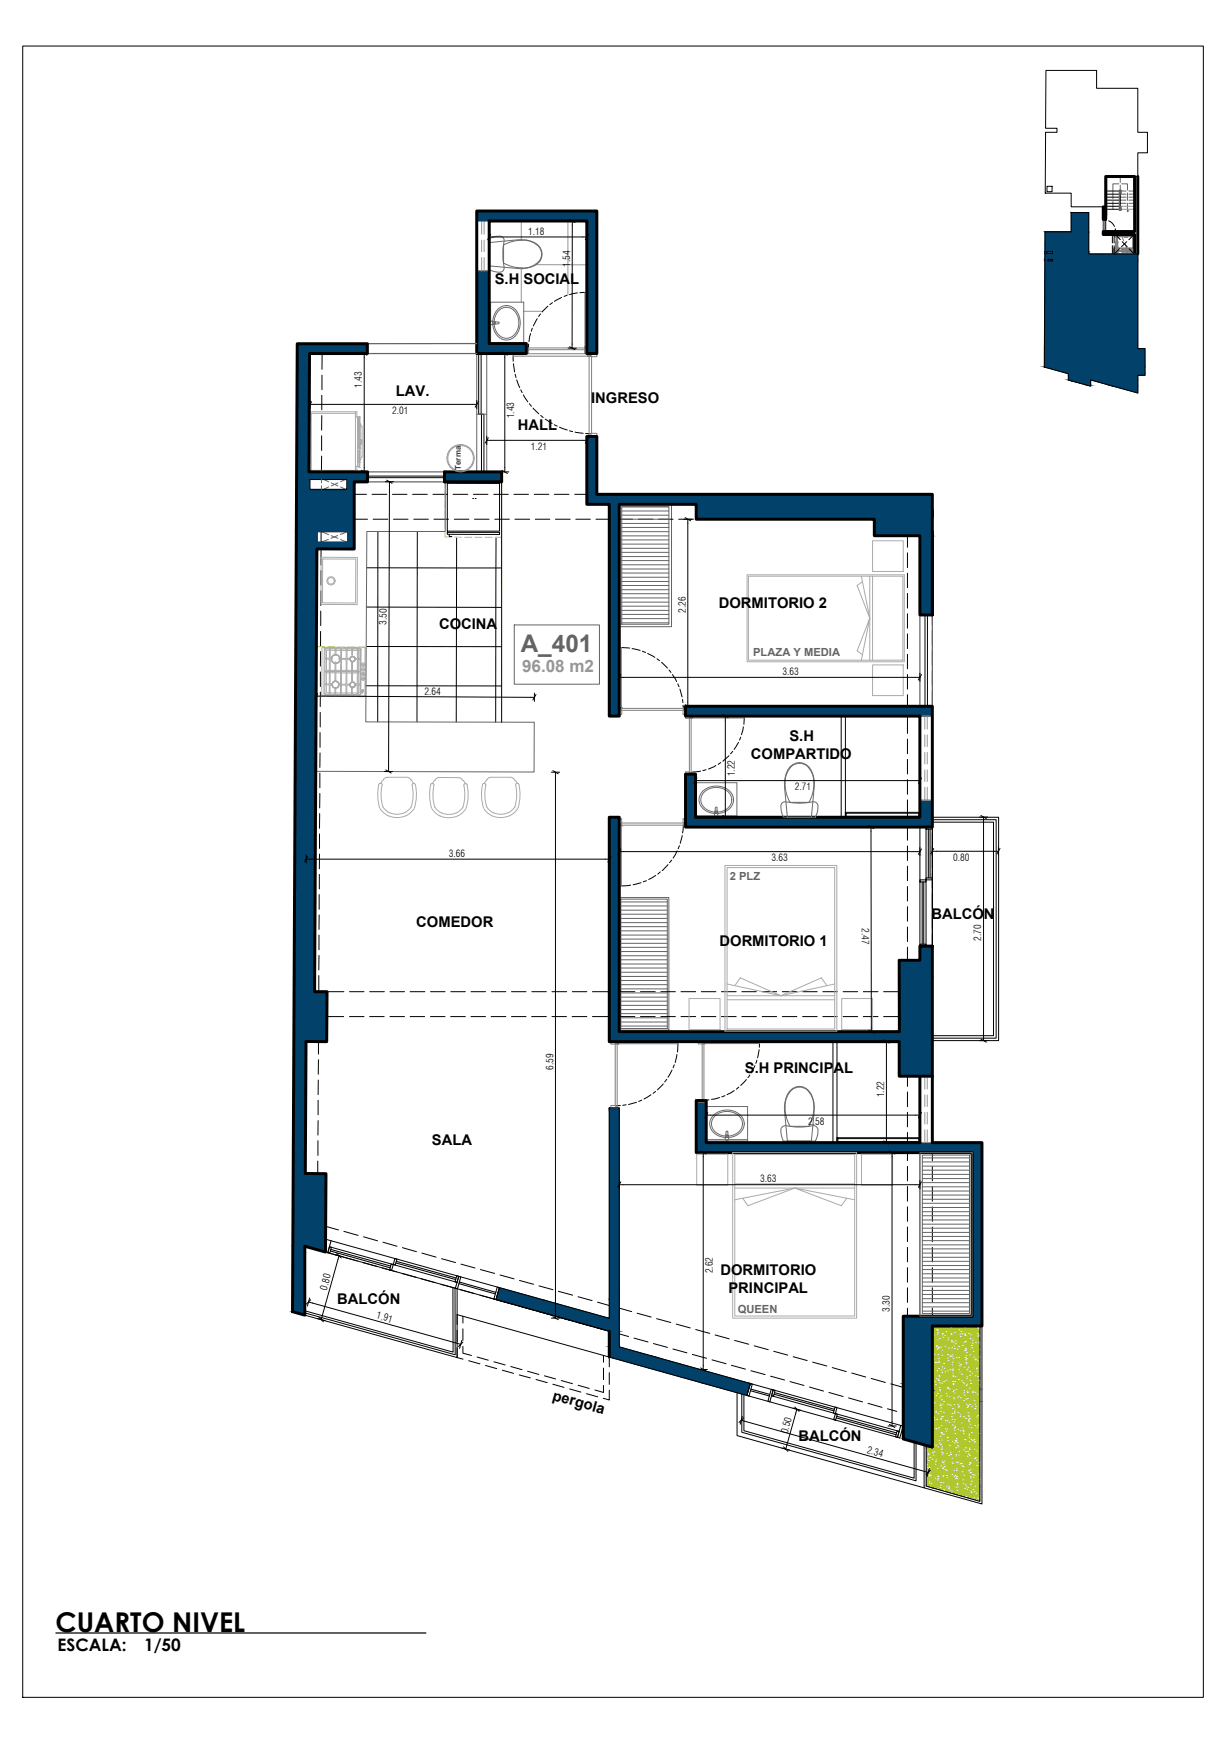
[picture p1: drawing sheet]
<svg xmlns="http://www.w3.org/2000/svg" width="297mm" height="420mm" viewBox="0 0 297 420" stroke-linecap="round" stroke-linejoin="round" font-family="sans-serif">
<defs><g id="words">
<text font-size="6.6" x="13.4" y="394.1">CUARTO NIVEL</text>
<text font-size="5.9" fill="#636466" x="125.8" y="157.6">A_401</text>
<g font-size="4.2">
<text x="13.9" y="398.6">ESCALA:</text>
<text x="34.8" y="398.6">1/50</text>
</g>
<text font-size="4.1" fill="#939598" x="126.1" y="162.3">96.08 m2</text>
<g font-size="3.6">
<text x="119.5" y="68.5">S.H SOCIAL</text>
<text x="95.6" y="95.7">LAV.</text>
<text x="142.8" y="97.2">INGRESO</text>
<text x="125" y="103.9">HALL</text>
<text x="173.6" y="146.8">DORMITORIO 2</text>
<text x="106" y="151.9">COCINA</text>
<text x="190.7" y="179">S.H</text>
<text x="181.3" y="183.2">COMPARTIDO</text>
<text x="224.9" y="222">BALCÓN</text>
<text x="100.5" y="223.9">COMEDOR</text>
<text x="173.8" y="228.5">DORMITORIO 1</text>
<text x="179.9" y="259.1">S.H PRINCIPAL</text>
<text x="104.3" y="276.5">SALA</text>
<text x="174" y="307.9">DORMITORIO</text>
<text x="81.4" y="314.8">BALCÓN</text>
<text x="175.9" y="312.2">PRINCIPAL</text>
<text x="133.3" y="338" transform="rotate(16 133.3 338)">pergola</text>
<text x="192.8" y="348">BALCÓN</text>
</g>
<g font-size="2.7" fill="#636466">
<text x="181.9" y="158.4">PLAZA Y MEDIA</text>
<text x="176.3" y="212.6">2 PLZ</text>
<text x="178.2" y="317">QUEEN</text>
</g>
<g font-size="2.4">
<text x="127.6" y="56.7">1.18</text>
<text x="137.7" y="64.4" transform="rotate(-90 137.7 64.4)">1.54</text>
<text x="87.4" y="93.6" transform="rotate(-90 87.4 93.6)">1.43</text>
<text x="94.7" y="100">2.01</text>
<text x="124.2" y="101" transform="rotate(-90 124.2 101)">1.43</text>
<text x="128.2" y="108.7">1.21</text>
<text x="165.6" y="148" transform="rotate(-90 165.6 148)">2.26</text>
<text x="93.4" y="150.8" transform="rotate(-89 93.4 150.8)">3.50</text>
<text x="102.5" y="167.7">2.64</text>
<text x="189" y="163">3.63</text>
<text x="177.5" y="187.5" transform="rotate(-90 177.5 187.5)">1.22</text>
<text x="192" y="190.8">2.71</text>
<text x="108.4" y="206.9">3.66</text>
<text x="186.3" y="208">3.63</text>
<text x="230.2" y="207.8">0.80</text>
<text x="208.1" y="224.2" transform="rotate(90 208.1 224.2)">2.47</text>
<text x="237" y="227.1" transform="rotate(-90 237 227.1)">2.70</text>
<text x="133.6" y="258.4" transform="rotate(-90 133.6 258.4)">6.59</text>
<text x="213.6" y="265" transform="rotate(-90 213.6 265)">1.22</text>
<text x="195.1" y="271.6">2.58</text>
<text x="183.5" y="285.5">3.63</text>
<text x="78.9" y="311.6" transform="rotate(-74 78.9 311.6)">0.80</text>
<text x="172.2" y="307.5" transform="rotate(-90 172.2 307.5)">2.62</text>
<text x="214.9" y="316.8" transform="rotate(-90 214.9 316.8)">3.30</text>
<text x="90.8" y="318.4" transform="rotate(16 90.8 318.4)">1.91</text>
<text x="190.2" y="346.3" transform="rotate(-74 190.2 346.3)">0.50</text>
<text x="209.2" y="350.8" transform="rotate(16 209.2 350.8)">2.34</text>
</g>
<text font-size="1.9" fill="#3d3d3d" x="111.3" y="113.4" transform="rotate(-90 111.3 113.4)">Terma</text>
</g></defs>
<!-- layer: TEXTURAS -->
<path d="M121.1 116.4v58M88.5 137.1h32.6M91.3 128.3l-.1 46M100.8 128.3l-.1 46M110.3 129.7l-.1 44.7M119.8 129.7l-.1 44.7M88.4 156.1l32.7 .1M88.5 146.6l32.6 .1M88.4 165.6h32.7" fill="none" stroke="#000" stroke-width=".24"/>
<path d="M125.9 53.4v4.5M137.1 53.4v17.8M125.9 64.9v8.1M126.5 75.2h4.5M129.4 63.9l12.3 .1" fill="none" stroke="#939598" stroke-width=".24"/>
<!-- layer: 0-MOBIL -->
<g fill="none" stroke="#636466" stroke-width=".24">
<path d="M150.1 122.4h11.4M150.1 123.4h11.4M150.1 124.4h11.4M150.1 125.4h11.4M150.1 126.4h11.4M150.1 127.4h11.4M150.1 128.4h11.4M150.1 129.4h11.4M150.1 130.4h11.4M150.1 131.4h11.4M150.1 132.4h11.4M150.1 133.4h11.4"/>
<path d="M150.1 134.4h11.4M150.1 135.4h11.4M150.1 136.4h11.4M150.1 137.4h11.4M150.1 138.4h11.4M150.1 139.4h11.4M150.1 140.4h11.4M150.1 141.4h11.4M150.1 142.4h11.4M150.1 143.4h11.4M150.1 144.4h11.4M150.1 145.4h11.4"/>
<path d="M150.1 146.4h11.4M150.1 147.4h11.4M150.1 148.4h11.4M150.1 149.4h11.4M150.1 150.4h11.4M149.9 217.8h11.2M149.9 218.8h11.2M149.9 219.8h11.2M149.9 220.8h11.2M149.9 221.8h11.2M149.9 222.8h11.2M149.9 223.8h11.2"/>
<path d="M149.9 224.8h11.2M149.9 225.8h11.2M149.9 226.8h11.2M149.9 227.8h11.2M149.9 228.8h11.2M149.9 229.8h11.2M149.9 230.8h11.2M149.9 231.8h11.2M149.9 232.8h11.2M149.9 233.8h11.2M149.9 234.8h11.2M149.9 235.8h11.2"/>
<path d="M149.9 236.8h11.2M149.9 237.8h11.2M149.9 238.8h11.2M149.9 239.8h11.2M149.9 240.8h11.2M149.9 241.8h11.2M149.9 242.8h11.2M149.9 243.8h11.2M149.9 244.8h11.2M149.9 245.8h11.2M149.9 246.8h11.2M149.9 247.8h11.2"/>
<path d="M222.2 278.3h12.6v39.5h-12.6zM222.2 278.3v39.5M222.7 278.9h11.4v38.3h-11.4zM222.7 279.6h11.4M222.7 280.6h11.4M222.7 281.6h11.4M222.7 282.6h11.4M222.7 283.6h11.4M222.7 284.6h11.4M222.7 285.6h11.4M222.7 286.6h11.4M222.7 287.6h11.4"/>
<path d="M222.7 288.6h11.4M222.7 289.6h11.4M222.7 290.6h11.4M222.7 291.6h11.4M222.7 292.6h11.4M222.7 293.6h11.4M222.7 294.6h11.4M222.7 295.6h11.4M222.7 296.6h11.4M222.7 297.6h11.4M222.7 298.6h11.4M222.7 299.6h11.4"/>
<path d="M222.7 300.6h11.4M222.7 301.6h11.4M222.7 302.6h11.4M222.7 303.6h11.4M222.7 304.6h11.4M222.7 305.6h11.4M222.7 306.6h11.4M222.7 307.6h11.4M222.7 308.6h11.4M222.7 309.6h11.4M222.7 310.6h11.4M222.7 311.6h11.4"/>
<path d="M222.7 312.6h11.4M222.7 313.6h11.4M222.7 314.6h11.4M222.7 315.6h11.4M222.7 316.6h11.4"/>
</g>
<!-- layer: I-FURN -->
<path d="M107.5 116.4v11.9h-18.9l-.3 46 40.7 .1v12l-52.7-.1M149.5 121.8h12.7v29.5h-12.7zM150.1 122.4h11.4v28.3h-11.4zM149.5 216.7h12v32h-12zM149.9 217.1h11.2v31.3h-11.2z" fill="none" stroke="#636466" stroke-width=".24"/>
<!-- layer: COTAS -->
<g fill="none" stroke="#000" stroke-width=".24">
<path d="M267 46.1h3.5v4.4h-3.5M267 46.9h3.5M267 47.6h3.5M267 48.3h3.5M267 49.1h3.5M267 49.8h3.5M115.6 85.4v14.6h.6v-14.6M74.6 115.6h9.4v2.8h-9.4zM88.8 115.3h18.5M88.8 115h18.5M116.3 113.9v-13.9h.6v13.9M76.6 128.4h7.4v2.6h-7.4z"/>
<path d="M114.2 120.4h.1M114.8 120.4h.1M223.4 148.4v22.1M224 148.4v22.1M204.2 196.2h18v1.1h-18zM204.3 196.4h17.6v.7h-17.6zM222.2 199.7v28.8M223.6 199.7v28.8M225.2 197.3h16v54h-16M225.2 197.9h15.4v52.8h-15.4M225.2 198.5h14.7v51.6h-14.7M225.2 199.7v28.8"/>
<path d="M222.2 235.9h.1M202.1 274.7h20.1v1.2h-20.1zM202.3 274.9h19.6v.8h-19.6zM78.6 299.2l42 11.7M79.6 301.1l30.8 8.6M79.7 302.6l65.7 18.4M109.4 310.9v15.6l-35.8-10M109.9 311.1v16l-36.3-10.1M110.4 311.2v16.6l-36.8-10.2M110.4 317.4l36.7 10.3M178 336.3v10.4l45.2 12.6M179.1 336.6v9.2l42.1 11.8v-9.3"/>
<path d="M179.6 336.7v8.8l41.2 11.4v-8.7M180.4 337l36.3 10.1M181.2 334.1l36.9 10.3M186.3 337l30.9 8.6M236.7 320.2l-.1 42.3-12.9-3.7v-9.8M237.1 320.2v43l-13.9-3.9v-10.4"/>
</g>
<g fill="none" stroke="#636466" stroke-width=".24">
<path d="M268.8 48.7v1.8M270.2 44.4h-1.4v3.6M270.5 44.7v1.4h1.4M270.5 46.9h1.4M270.5 47.6h1.4M270.5 48.3h1.4M270.5 49.1h1.4M270.5 42.6v1.5M270.9 44.4h1.4v1.5M272.3 49.1v2l.3-.2M272.3 46.6v1.8M272.6 46.1h1.4"/>
<path d="M272.6 46.9h1.4M272.6 47.6h1.4M272.6 48.3h1.4M272.6 49.1h1.4M115.1 85.4v28.5M117.5 85.4v28.5M77.6 117.3v1.1l1.8-.8M79.4 116.3l-1.8-.7v1M80 116.6l1.6 .7M81.6 116.6l-1.6 .7M82.2 117.6l1.8 .8M84 115.6l-1.8 .7"/>
<path d="M115.1 100h2.4M77.6 128.4l1.8 .7M79.3 130.2l-1.8 .7M80 129.4l1.6 .6M81.6 129.3l-1.7 .7M82.2 130.3l1.8 .7M84 128.4l-1.8 .7"/>
</g>
<!-- layer: 0 -->
<g fill="none" stroke="#000" stroke-width=".25">
<path d="M223.6 199.7h1.6v.5h-1.6zM222.2 212.5h1.4v.5h-1.4zM222.7 213v15M223.1 213v15M223.6 212h1.6v.5h-1.6zM224.2 200.2v11.8M224.6 200.2v11.8M222.2 228h1.4v.5h-1.4zM222.2 228.5h3M78.9 245.5v6M80 299.6l-.9 2.9M79.6 301.1l.4 .1-.4 1.4-.5-.1z"/>
<path d="M79.8 302.1l14.4 4M79.9 301.7l14.4 4M94.5 305.2l.5 .1-.4 1.5-.5-.2zM95.4 303.9l.5 .1-.5 1.5-.4-.2zM95.6 305l14.5 4M95.7 304.6l14.4 4M110.3 308l.5 .2-.4 1.5-.5-.2zM110.8 308.2l.5 .1-.8 2.9-.5-.1zM110.8 310l8.8 2.4M110.9 309.6l8.8 2.5M120.1 310.8l.5 .1-.8 2.9-.5-.1zM181.2 334.1l.5 .1-.8 2.9-.5-.1z"/>
<path d="M181.2 335.8l4.6 1.3M181.3 335.4l4.6 1.3M186.3 335.5l.4 .1-.8 2.9-.5-.1zM186.7 335.6l.5 .1-.4 1.5-.5-.2zM186.9 336.7l14.5 4M187.1 336.3l14.4 4M201.7 339.8l.4 .1-.4 1.5-.5-.2zM201.7 341.4l.5 .1-.4 1.4-.5-.1zM202 342.4l14.4 4M202.1 342l14.4 4M216.6 345.5l.6 .1-.5 1.5-.4-.2zM216.7 347.1l.6 .1"/>
<path d="M217.5 344.2l-.8 2.9M218.1 344.4l-.8 2.8"/>
</g>
<!-- layer: TEXTURA PASTO 2 -->
<g fill="#b0c82d" stroke="#b0c82d" stroke-width=".24">
<path d="M223.7 349l1.5 .4h-1.5z"/>
<path d="M223.7 358.8h1.5v.5z"/>
<path d="M225.2 358.8h11.4v.5z"/>
<path d="M225.2 320.2l11.4 12.4v-12.4zM225.2 320.2l11.4 12.4h-11.4zM225.2 332.6l11.4 2.8v-2.8zM225.2 332.6l11.4 2.8h-11.4z"/>
<path d="M225.2 335.4l11.4 .3v-.3zM225.2 335.4l11.4 .3h-11.4z"/>
<path d="M225.2 335.7h11.4zM225.2 335.7h11.4zM225.2 335.7l11.4 2.7v-2.7zM225.2 335.7l11.4 2.7h-11.4z"/>
<path d="M225.2 338.4l11.4 10.6v-10.6zM225.2 338.4l11.4 10.6h-11.4z"/>
<path d="M225.2 349l11.4 .4v-.4zM225.2 349l11.4 .4h-11.4z"/>
<path d="M225.2 349.4l11.4 9.4v-9.4zM225.2 349.4l11.4 9.4h-11.4z"/>
<path d="M223.7 349.4l1.5 9.4v-9.4zM223.7 349.4l1.5 9.4h-1.5z"/>
<path d="M225.2 358.8v.5h11.4zM225.2 359.3h11.4v3.2z"/>
</g>
<g fill="none" stroke="#fff" stroke-width=".24">
<path d="M225.2 325h.1M225.2 330.9h.1M225.2 336.3h.1M225.3 328.4h.1M225.4 320.4h.1M225.5 322.4h.1M225.5 327h.1M225.6 338.8h.1M225.8 329h.1M225.8 333.7h.1M225.9 334.3h.1M226 337h.1"/>
<path d="M226.1 333h.1M226.1 325.2h.1M226.1 329h.1M226.2 325h.1M226.2 331h.1M226.2 321h.1M226.2 325.8h.1M226.4 336.5h.1M226.4 321.8h.1M226.4 322.1h.1M226.4 321.2h.1M226.4 323.6h.1"/>
<path d="M226.5 325.3h.1M226.5 325.6h.1M226.6 327.1h.1M226.6 333h.1M226.6 333.4h.1M226.6 328.7h.1M226.6 329h.1M226.7 325.4h.1M226.7 328h.1M226.7 330.5h.1M226.8 332.2h.1M226.8 332.5h.1"/>
<path d="M226.8 335h.1M226.9 323.2h.1M226.9 333.9h.1M226.9 335.6h.1M226.9 335.9h.1M227 337.4h.1M227 339.4h.1M227 339h.1M227.1 340h.1M227.2 325.3h.1M227.2 337h.1M227.3 330.8h.1"/>
<path d="M227.4 338h.1M227.4 334h.1M227.4 327.3h.1M227.4 330h.1M227.4 331.4h.1M227.5 326h.1M227.6 322h.1M227.6 322.3h.1M227.6 339h.1M227.7 322.9h.1M227.9 329.3h.1M227.9 338.4h.1"/>
<path d="M227.9 333.6h.1M228 330.4h.1M228.1 322.4h.1M228.2 331.3h.1M228.2 325.1h.1M228.5 333.3h.1M228.5 321.5h.1M228.5 336.5h.1M228.6 337.1h.1M228.7 339h.1M228.8 335.1h.1M228.8 331h.1"/>
<path d="M228.8 327.9h.1M228.8 323.5h.1M228.8 327.1h.1M228.9 335.3h.1M228.9 323h.1M228.9 328.5h.1M229.1 325.5h.1M229.1 339.2h.1M229.2 337.3h.1M229.3 335.4h.1M229.3 327.4h.1M229.4 330.7h.1"/>
<path d="M229.5 339.3h.1M229.5 327.5h.1M229.6 320.3h.1M229.6 320.6h.1M229.7 322.2h.1M229.7 322.1h.1M229.8 323.7h.1M229.8 324h.1M229.9 329.6h.1M229.9 325.5h.1M229.9 327.1h.1M229.9 327.5h.1"/>
<path d="M230 328.9h.1M230 333.6h.1M230 330.6h.1M230 330.9h.1M230.1 336.1h.1M230.1 331.5h.1M230.1 332.1h.1M230.1 332.4h.1M230.2 328.1h.1M230.2 334.2h.1M230.2 334h.1M230.2 334.3h.1"/>
<path d="M230.2 324.1h.1M230.2 335.8h.1M230.3 337.5h.1M230.3 325h.1M230.3 337.8h.1M230.4 339.2h.1M230.4 325.7h.1M230.5 321.8h.1M230.5 333.6h.1M230.6 332.5h.1M230.6 336.4h.1M230.7 323.8h.1"/>
<path d="M230.7 324.5h.1M230.9 335.6h.1M230.9 327.8h.1M231.1 337.6h.1M231.2 325.8h.1M231.3 339.2h.1M231.4 339.8h.1M231.4 333.1h.1M231.4 337.1h.1M231.5 327.8h.1M231.5 325.1h.1M231.5 329.1h.1"/>
<path d="M231.5 330.7h.1M231.5 339.6h.1M231.6 321.1h.1M231.7 331.3h.1M231.7 329.8h.1M231.8 322.1h.1M231.9 337.5h.1M231.9 322.7h.1M232 329.5h.1M232.1 321.5h.1M232.1 333.4h.1M232.2 331.8h.1"/>
<path d="M232.4 322.1h.1M232.4 324.9h.1M232.5 333.8h.1M232.7 335.8h.1M232.7 338.1h.1M232.7 336.3h.1M232.8 334.2h.1M232.8 324.1h.1M232.8 330.1h.1M232.9 326.2h.1M232.9 336.9h.1M232.9 322.1h.1"/>
<path d="M233 320.5h.1M233 327.8h.1M233 322.1h.1M233 322.5h.1M233.1 323.9h.1M233.2 326.1h.1M233.2 328.4h.1M233.2 325.6h.1M233.2 325.9h.1M233.2 337.8h.1M233.2 327.3h.1M233.3 334.5h.1"/>
<path d="M233.3 329h.1M233.3 329.3h.1M233.3 339.1h.1M233.4 328.1h.1M233.4 326.5h.1M233.4 330.8h.1M233.4 332.5h.1M233.5 332.8h.1M233.5 334.2h.1M233.5 339.9h.1M233.5 335.9h.1M233.6 336.2h.1"/>
<path d="M233.6 330.6h.1M233.6 337.7h.1M233.7 339.4h.1M233.7 339.7h.1M233.8 330.1h.1M233.9 322h.1M234 320.3h.1M234.1 335.2h.1M234.1 339.2h.1M234.2 332.1h.1M234.2 327.2h.1M234.2 331.2h.1"/>
<path d="M234.3 323.2h.1M234.3 333.4h.1M234.4 334.1h.1M234.4 334h.1M234.4 322.4h.1M234.6 324.9h.1M234.6 339.6h.1M234.7 331.6h.1M234.7 325.5h.1M234.8 323.6h.1M234.8 324.3h.1M234.9 336.1h.1"/>
<path d="M234.9 336.2h.1M235 326.3h.1M235.1 327.7h.1M235.2 338.1h.1M235.4 336.2h.1M235.4 339h.1M235.5 328.4h.1M235.5 332.2h.1M235.5 328.2h.1M235.6 324.2h.1M235.6 339.7h.1M235.6 320.2h.1"/>
<path d="M235.7 330.5h.1M235.8 330.4h.1M235.9 331.1h.1M236 336.6h.1M236 332.3h.1M236 328.6h.1M236 322h.1M236.1 320.6h.1M236.2 322.6h.1M236.3 320.6h.1M236.3 320.9h.1M236.3 333.3h.1"/>
<path d="M236.4 322.4h.1M236.4 324h.1M236.5 322.6h.1M236.5 324.3h.1M236.5 334.4h.1M236.5 325.8h.1M236.5 327.5h.1M236.6 327.8h.1M236.6 324.8h.1M236.6 329.3h.1M223.7 350.3h.1M223.7 355.3h.1"/>
<path d="M223.7 353.7h.1M223.8 354.3h.1M223.9 352.3h.1M224.1 349.3h.1M224.1 350.9h.1M224.2 351.3h.1M224.2 352.7h.1M224.3 354.4h.1M224.3 356.5h.1M224.3 354.7h.1M224.4 354.3h.1M224.4 356.2h.1"/>
<path d="M224.4 357.8h.1M224.4 358.1h.1M224.5 355.9h.1M224.6 351.9h.1M224.7 356.3h.1M224.9 358.3h.1M225.1 352.3h.1M225.2 350.8h.1M225.3 348.6h.1M225.4 351.4h.1M225.5 342.3h.1M225.5 350.5h.1"/>
<path d="M225.6 342.8h.1M225.8 356.9h.1M225.8 353.6h.1M225.9 353h.1M225.9 349h.1M226 340.8h.1M226 345h.1M226 352.5h.1M226 341h.1M226.1 345h.1M226.2 342.8h.1M226.3 354.6h.1"/>
<path d="M226.3 357.4h.1M226.4 349.4h.1M226.4 356.4h.1M226.5 341.4h.1M226.6 356.6h.1M226.6 357h.1M226.6 344.8h.1M226.7 347.9h.1M226.9 348.5h.1M227 346.8h.1M227 358.6h.1M227 359.2h.1"/>
<path d="M227.1 340.8h.1M227.1 358h.1M227.1 342.5h.1M227.2 348.8h.1M227.2 354h.1M227.2 342.8h.1M227.2 350h.1M227.2 344.3h.1M227.3 346h.1M227.3 345.9h.1M227.3 342h.1M227.3 350.7h.1"/>
<path d="M227.3 346.2h.1M227.4 347.7h.1M227.4 349.4h.1M227.4 349.7h.1M227.5 351.1h.1M227.5 352.8h.1M227.6 353.1h.1M227.6 342.1h.1M227.6 354.6h.1M227.7 350.8h.1M227.7 356.3h.1M227.7 356.6h.1"/>
<path d="M227.7 354.4h.1M227.7 358h.1M227.8 341h.1M227.8 346.4h.1M227.8 359.7h.1M228 353.5h.1M228 352.8h.1M228.1 354.1h.1M228.2 354.8h.1M228.2 343.1h.1M228.2 345h.1M228.4 345.6h.1"/>
<path d="M228.5 359h.1M228.5 355h.1M228.5 356.3h.1M228.6 351h.1M228.6 345.1h.1M228.6 347h.1M228.7 356.9h.1M228.7 343.1h.1M228.8 347.1h.1M228.8 347.8h.1M229 358.8h.1M229 359.4h.1"/>
<path d="M229.1 351.4h.1M229.1 359.1h.1M229.2 343.4h.1M229.3 349.1h.1M229.3 359.8h.1M229.4 350.6h.1M229.6 351.2h.1M229.6 351.1h.1M229.7 342.1h.1M229.9 353.1h.1M229.9 356.1h.1M229.9 342.7h.1"/>
<path d="M229.9 341.3h.1M229.9 352.1h.1M229.9 348.1h.1M230 344.1h.1M230 340.1h.1M230 353.4h.1M230.3 343.4h.1M230.3 355.1h.1M230.3 344.9h.1M230.4 356.5h.1M230.4 340.9h.1M230.4 348.5h.1"/>
<path d="M230.4 341.2h.1M230.5 345.3h.1M230.5 342.7h.1M230.5 340.5h.1M230.5 344.4h.1M230.6 344.7h.1M230.6 346.1h.1M230.7 357.1h.1M230.7 356.3h.1M230.7 347.8h.1M230.7 348.1h.1M230.7 349.6h.1"/>
<path d="M230.8 356.9h.1M230.8 351.3h.1M230.8 351.6h.1M230.9 359.1h.1M230.9 353h.1M230.9 347.3h.1M231 347.8h.1M231 354.7h.1M231 355h.1M231 356.5h.1M231.1 348.3h.1M231.1 358.2h.1"/>
<path d="M231.1 358.5h.1M231.1 359.9h.1M231.2 357.1h.1M231.3 349.1h.1M231.3 353.1h.1M231.3 359.1h.1M231.3 349.4h.1M231.3 341.1h.1M231.3 345.1h.1M231.5 351.4h.1M231.5 350.5h.1M231.8 353.5h.1"/>
<path d="M231.8 345.5h.1M231.8 342h.1M231.9 341.6h.1M231.9 353.4h.1M232.1 343.6h.1M232.1 353.4h.1M232.3 355.4h.1M232.3 354h.1M232.4 344.8h.1M232.5 357.4h.1M232.5 358.1h.1M232.6 345.6h.1"/>
<path d="M232.6 354.1h.1M232.6 345.4h.1M232.6 350.1h.1M232.6 346.1h.1M232.7 342.1h.1M232.8 356.2h.1M232.9 347.6h.1M232.9 359.4h.1M233 358.5h.1M233.1 347.6h.1M233.1 350.5h.1M233.2 349.6h.1"/>
<path d="M233.2 342.5h.1M233.4 359h.1M233.5 359.6h.1M233.6 351.6h.1M233.7 350.5h.1M233.8 341.9h.1M233.8 341.2h.1M233.8 351.1h.1M233.8 359.1h.1M233.8 342.8h.1M233.8 343.1h.1M233.9 355.2h.1"/>
<path d="M233.9 344.6h.1M233.9 351.1h.1M234 353.6h.1M234 347.2h.1M234 342h.1M234 346.3h.1M234 346.6h.1M234 343.2h.1M234 348.1h.1M234.1 342.5h.1M234.1 349.7h.1M234.1 350h.1"/>
<path d="M234.1 351.5h.1M234.2 355.6h.1M234.2 343.9h.1M234.2 353.2h.1M234.2 353.5h.1M234.3 353.3h.1M234.3 354.9h.1M234.3 356.6h.1M234.3 356.9h.1M234.4 358.4h.1M234.4 355.5h.1M234.5 347.6h.1"/>
<path d="M234.6 345.9h.1M234.6 344.7h.1M234.6 357.7h.1M234.8 347.9h.1M234.9 356.1h.1M235 359.7h.1M235 356.7h.1M235.2 347.6h.1M235.2 349.9h.1M235.2 356.2h.1M235.3 352.2h.1M235.3 348.2h.1"/>
<path d="M235.4 344.2h.1M235.4 340.1h.1M235.4 340.2h.1M235.5 358.9h.1M235.6 351.9h.1M235.8 352.6h.1M235.8 350.4h.1M235.8 353.9h.1M235.9 342.1h.1M235.9 344.6h.1M236.1 341.8h.1M236.2 344.2h.1"/>
<path d="M236.2 355.9h.1M236.4 353.2h.1M236.4 346.1h.1M236.5 353.8h.1M236.5 357.2h.1M236.6 358h.1M236.6 353.2h.1M236.6 349.2h.1M227.8 360h.1M229.8 360h.1M233.3 361.4h.1M234.5 360h.1"/>
<path d="M234.5 360.4h.1M234.6 361.8h.1M235.2 361.7h.1M235.2 360.2h.1M235.7 360.6h.1M236.1 361.8h.1M236.2 362.4h.1M236.5 361.2h.1"/>
</g>
<!-- layer: eder_web_hatch -->
<g fill="#024169" stroke="#024169" stroke-width=".24">
<path d="M218.1 335.7h7.1v11.8z"/>
<path d="M120.6 310.9l10.3 2.9h-11.1z"/>
<path d="M147.1 327.7h11.2l22.9 6.4z"/>
<path d="M107.3 113.9h13.8v2.4z"/>
<path d="M71.8 83h16.9z"/>
<path d="M76.5 132.5l9 .1z"/>
<path d="M73.9 251.5h5z"/>
<path d="M73.6 300.9h5v1.4z"/>
<path d="M70.7 302.3h2.9v14.4z"/>
<path d="M258.7 56h4.2z"/>
<path d="M262.5 93h.9v.2z"/>
<path d="M267.9 93h6.9v.2z"/>
<path d="M170.1 265.8l.4 .3v-.3zM170.1 265.8l.4 .3h-.4z"/>
<path d="M168.1 265.8l.5 .3v-.3zM168.1 265.8l.5 .3h-.5z"/>
<path d="M168.1 266.1l2.4 9.8v-9.8zM168.1 266.1l2.4 9.8h-2.4z"/>
<path d="M168.1 275.9l69 2.4v-2.4zM168.1 275.9l69 2.4h-69z"/>
<path d="M234.8 278.3l2.3 39.5v-39.5zM234.8 278.3l2.3 39.5h-2.3z"/>
<path d="M218.1 317.8l19 2.4v-2.4zM218.1 317.8l19 2.4h-19z"/>
<path d="M218.1 320.2l7.1 13.9v-13.9zM218.1 320.2l7.1 13.9h-7.1z"/>
<path d="M218.1 334.1l7.1 1.6v-1.6zM218.1 334.1l7.1 1.6h-7.1z"/>
<path d="M218.1 335.7v11.8h7.1zM218.1 347.5h7.1v1.9z"/>
<path d="M147.1 267.5l2.4 46.3v-46.3zM147.1 267.5l2.4 46.3h-2.4z"/>
<path d="M147.1 313.8l2.4 4.5v-4.5zM147.1 313.8l2.4 4.5h-2.4z"/>
<path d="M119.8 313.8l27.3 4.5-16.2-4.5zM119.8 313.8l27.3 4.5h-11.1z"/>
<path d="M136 318.3l13.5 3.2v-3.2zM136 318.3l13.5 3.2h-2.4z"/>
<path d="M147.1 321.5l2.4 3.7v-3.7zM147.1 321.5l2.4 3.7h-2.4z"/>
<path d="M147.1 325.2l11.2 2.5-8.8-2.5zM147.1 325.2l11.2 2.5h-11.2z"/>
<path d="M147.1 327.7l22.9 6.4h11.2zM170 334.1h11.2l-.8 2.9z"/>
<path d="M115.1 65.4l3 7.6v-7.6zM115.1 65.4l3 7.6h-3z"/>
<path d="M115.1 73l3 10v-10zM115.1 73l3 10h-3z"/>
<path d="M115.1 83l12 .9v-.9zM115.1 83l12 .9h-12z"/>
<path d="M115.1 83.9l12 1.5v-1.5zM115.1 83.9l12 1.5h-12z"/>
<path d="M115.1 51l29 2.4v-2.4zM115.1 51l29 2.4h-29z"/>
<path d="M141.7 53.4l2.4 32v-32zM141.7 53.4l2.4 32h-2.4z"/>
<path d="M107.3 113.9v2.4h13.8zM107.3 116.3l13.8 .1z"/>
<path d="M165.6 170.5l59.6 2.4v-2.4zM165.6 170.5l59.6 2.4h-59.6z"/>
<path d="M165.6 186.9l2.4 2.1v-2.1zM165.6 186.9l2.4 2.1h-2.4z"/>
<path d="M222.2 193.2l3 4.1v-4.1zM222.2 193.2l3 4.1h-3z"/>
<path d="M165.6 189l2.4 8.3v-8.3zM165.6 189l2.4 8.3h-2.4z"/>
<path d="M165.6 197.3l59.6 2.4v-2.4zM165.6 197.3l59.6 2.4h-59.6z"/>
<path d="M141.7 105.4l2.4 14v-14zM141.7 105.4l2.4 14h-2.4z"/>
<path d="M141.7 119.4h83.5zM141.7 119.4h83.5z"/>
<path d="M141.7 119.4l83.5 2.4v-2.4zM141.7 119.4l83.5 2.4h-83.5z"/>
<path d="M168.1 121.8l57.1 3.6v-3.6zM168.1 121.8l57.1 3.6h-57.1z"/>
<path d="M211.1 125.4l14.1 4v-4zM211.1 125.4l14.1 4h-14.1z"/>
<path d="M222.2 129.4l3 19.1v-19.1zM222.2 129.4l3 19.1h-3z"/>
<path d="M147.1 121.8l2.4 51.1v-51.1zM147.1 121.8l2.4 51.1h-2.4z"/>
<path d="M222.2 228.5l3 3.4v-3.4zM222.2 228.5l3 3.4h-3z"/>
<path d="M217.2 231.9l8 4v-4zM217.2 231.9l8 4h-8z"/>
<path d="M217.2 235.9l8 13.2v-13.2zM217.2 235.9l8 13.2h-8z"/>
<path d="M147.1 197.3l2.4 51.8v-51.8zM147.1 197.3l2.4 51.8h-2.4z"/>
<path d="M147.1 249.1l78.1 2.4v-2.4zM147.1 249.1l78.1 2.4h-78.1z"/>
<path d="M217.2 251.5l8 8.4v-8.4zM217.2 251.5l8 8.4h-8z"/>
<path d="M71.8 83l16.9 2.4v-2.4zM71.8 83l16.9 2.4h-16.9z"/>
<path d="M71.8 85.4h2.9zM71.8 85.4h16.9z"/>
<path d="M71.8 85.4l2.8 28.5 .1-28.5zM71.8 85.4l2.8 28.5h-2.9z"/>
<path d="M71.7 113.9l17.1 1.7v-1.7zM71.7 113.9l17.1 1.7h-17.1z"/>
<path d="M84 115.6l4.8 .8v-.8zM84 115.6l4.8 .8h-4.8z"/>
<path d="M84 116.4l1.5 2v-2zM84 116.4l1.5 2h-1.5z"/>
<path d="M71.7 115.6l2.9 2.8v-2.8zM71.7 115.6l2.9 2.8h-3z"/>
<path d="M71.6 118.4l13.9 10v-10zM71.6 118.4l13.9 10h-13.9z"/>
<path d="M84 128.4h1.5zM84 128.4h1.5z"/>
<path d="M71.6 128.4l5 2.6v-2.6zM71.6 128.4l5 2.6h-5z"/>
<path d="M84 128.4l1.5 2.6v-2.6zM84 128.4l1.5 2.6h-1.5z"/>
<path d="M71.6 131h12.4zM71.6 131h12.4z"/>
<path d="M71.6 131l13.9 1.5v-1.5zM71.6 131l13.9 1.5h-14z"/>
<path d="M71.5 132.5l5 .1zM71.5 132.5l5 .1z"/>
<path d="M71.5 132.6l4.5 106.9 .5-106.9zM71.5 132.6l4.5 106.9h-5z"/>
<path d="M71 239.5l7.9 6 .1-6zM71 239.5l7.9 6h-7.9z"/>
<path d="M71 245.5l7.9 6v-6zM71 245.5l7.9 6h-8z"/>
<path d="M70.9 251.5h3zM70.9 251.5h3z"/>
<path d="M70.9 251.5l2.8 31.9 .2-31.9zM70.9 251.5l2.8 31.9h-2.9z"/>
<path d="M70.8 283.4h7.9zM70.8 283.4h7.9z"/>
<path d="M70.8 283.4l7.8 17.5 .1-17.5zM70.8 283.4l7.8 17.5h-7.9z"/>
<path d="M70.7 300.9l2.9 1.4v-1.4zM70.7 300.9l2.9 1.4h-2.9z"/>
<path d="M70.7 302.3l-.1 14.4h3zM70.6 316.7h3v.9z"/>
<path d="M258.7 51.3l4.2 4.7v-4.7zM258.7 51.3l4.2 4.7h-4.2zM252.4 56h10.5z"/>
<path d="M252.4 56l10.5 4.8v-4.8zM252.4 56l10.5 4.8h-10.6z"/>
<path d="M254.2 60.8l8.7 .4v-.4zM254.2 60.8l8.7 .4h-8.7z"/>
<path d="M252.3 60.8l.5 .4v-.4zM252.3 60.8l.5 .4h-.5z"/>
<path d="M252.3 61.2l10.6 .1v-.1zM252.3 61.2l10.6 .1h-10.6z"/>
<path d="M252.3 61.3l22.5 1.3v-1.3zM252.3 61.3l22.5 1.3h-22.5z"/>
<path d="M254.2 62.6l20.6 .4v-.4zM254.2 62.6l20.6 .4h-20.6z"/>
<path d="M252.3 62.6l.8 .4v-.4zM252.3 62.6l.8 .4h-.8z"/>
<path d="M254.2 63h20.6zM254.2 63h20.6z"/>
<path d="M252.3 63h1.9zM252.3 63h1.9z"/>
<path d="M252.3 63l22.5 21.2v-21.2zM252.3 63l22.5 21.2h-22.6z"/>
<path d="M252.2 84.2l24.3 4.4v-4.4zM252.2 84.2l24.3 4.4h-24.3z"/>
<path d="M252.2 88.6l24.3 1.6v-1.6zM252.2 88.6l24.3 1.6h-18.5z"/>
<path d="M258 90.2l18.5 .4v-.4zM258 90.2l18.5 .4h-18.5z"/>
<path d="M258 90.6l16.8 1.1v-1.1zM258 90.6l16.8 1.1h-16.8z"/>
<path d="M263.4 91.7l11.4 .1zM263.4 91.7l11.4 .1z"/>
<path d="M258 91.7l5.4 .1zM258 91.7l5.4 .1z"/>
<path d="M263.4 91.8l11.4 1.2v-1.2zM263.4 91.8l11.4 1.2h-6.9z"/>
<path d="M258 91.8l5.4 1.2v-1.2zM258 91.8l5.4 1.2h-.9z"/>
<path d="M267.9 93l.9 .2h6zM268.8 93.2h6v1.7z"/>
</g>
<!-- layer: A-WALL -->
<g fill="none" stroke="#000" stroke-width=".72">
<path d="M115.1 51h29v34.4h-2.4v-32h-23.6v29.6h9v2.4h-12zM266.4 49.9v3.1h.6v-10.4h7v13.3h-7.6v.7h7.6v4.7M274.8 42.6v18.7M71.8 83h16.9v2.4h-14l-.1 28.5h14.2v2.5h-3.3v16.2l-9-.1-.5 107h3l-.1 12h-5l-.2 31.9h5l-.1 18.9-5-1.4v16.7l-3-.9zM74.6 115.6h9.4v2.8h-9.4zM107.3 113.9h13.8v2.5h-13.8zM141.7 105.4h2.4v14h81.1v29.1h-3v-19.1h-11.1v-4h-43v-3.6h-18.6v51.1h-2.4v-51.1h-5.4zM225.2 123.4v1.5M225.2 128.4v20M165.6 170.5h59.6v29.2h-59.6v-12.8h2.4v10.4h54.2v-24.4h-56.6zM147.1 197.3h2.4v51.8h67.7v-17.2h5v-3.4h3v31.4h-8v-8.4h-70.1zM222.2 259.9v16h-51.7v-10.1h-2.4v12.5h66.7v39.5h-16.7v29.7l7.1 1.9v-29.2h11.9v-44.3h-11.9v-16"/>
<path d="M147.1 321.5v6.2"/>
</g>
<g fill="none" stroke="#000" stroke-width=".24">
<path d="M266.4 53v2.9M267 53v2.9M268.6 56.6v2.1M268.6 59.3v2M269.1 56.6v2.1M269.1 59.3v2l1.3-1.2M269.4 56.6l1.1 1.3M271 58.4l1.2 1.2M272.1 58.4l-1.3 1.2M273.9 56.6l-1.3 1.3M272.7 60.1l1.2 1.2M77.7 95.4v3.6"/>
<path d="M77.8 90.6v3.5M77.8 85.4v3.8M77.7 105.2v3.6M77.7 110.1l-.1 3.8M77.7 100.4v3.5M85.5 119.4h3M89.9 119.4h3.5M94.8 119.4h3.5M99.6 119.4h3.6M104.5 119.4h3.6M109.4 119.4h3.6M114.3 119.4h3.5"/>
<path d="M119.2 119.4h3.6M124.1 119.4h3.5M129 119.4h3.5M133.9 119.4h3.5M138.8 119.4h2.9M77.5 137.8v3.5M77.5 128.4v2.6M77.5 132.5v3.9M85.5 125.4h3.3M90.1 125.4h3.6M95 125.4h3.5M99.9 125.4h3.5"/>
<path d="M104.8 125.4h3.5M109.7 125.4h3.5M114.6 125.4h3.5M119.5 125.4h3.5M124.4 125.4h3.5M129.3 125.4h3.5M134.1 125.4h3.6M139.1 125.4h3.5M143.9 125.4h3.2M149.5 125.4h3.3M154.1 125.4h3.6M159 125.4h3.5"/>
<path d="M163.9 125.4h3.6M168.8 125.4h3.5M173.7 125.4h3.5M178.6 125.4h3.5M183.5 125.4h3.5M188.4 125.4h3.5M193.2 125.4h3.6M198.1 125.4h3.6M203.1 125.4h3.5M207.9 125.4h3.2M219.1 129.4v2.8M219.1 133.5v3.6"/>
<path d="M219.1 138.4v3.5M225.2 128.4v2.9M225.2 132.7v3.5M225.2 137.5v3.6M77.4 152.5v3.5M77.4 157.3v3.6M77.5 147.6v3.5M77.5 142.7v3.5M219.1 143.3v3.5M219.1 148.2v3.5M219.1 153.1v3.5M219.1 158v3.5"/>
<path d="M225.2 142.4v3.6M225.2 147.3v3.6M225.2 152.2v3.5M225.2 157.1v3.5M77.3 176.9v3.6M77.3 172v3.5M77.4 162.2v3.6M77.4 167.1l-.1 3.5M203.1 172.9v24.4M204.2 172.9v24.4M219.1 162.9v3.5M219.1 167.8v2.7"/>
<path d="M219.1 172.9v4.2M219.1 178.5v3.5M225.2 162v3.5M225.2 166.9v3.5M225.2 171.8v3.5M225.2 176.6v3.6M77.2 196.5v3.5M77.2 186.7v3.5M77.2 191.6v3.5M77.3 181.8l-.1 3.5M219.1 183.4v3.5M219.1 188.2v3.6"/>
<path d="M219.1 193.2v4.1M219.1 199.7v3.2M225.2 181.6v3.5M225.2 186.5v3.5M225.2 191.3v3.5M225.2 196.2v3.6M77.1 216v3.6M77.1 211.1v3.6M77.2 201.4v3.5M77.2 206.2l-.1 3.6M219.1 204.3v3.5M219.1 209.2v3.5"/>
<path d="M219.1 214.1v3.5M219.1 218.9v3.5M225.2 201.1v3.5M225.2 206v3.5M225.2 210.9v3.5M225.2 215.8v3.5M77 235.6v3.9M77 225.8v3.5M77 230.7v3.5M77.1 220.9l-.1 3.5M79 239.5h4M84.4 239.5h3.5"/>
<path d="M89.3 239.5h3.5M94.2 239.5h3.5M99 239.5h3.6M104 239.5h3.5M108.9 239.5h3.5M113.7 239.5h3.5M118.6 239.5h3.6M123.5 239.5h3.5M128.4 239.5h3.5M133.3 239.5h3.5M138.2 239.5h3.5M143.1 239.5h4"/>
<path d="M149.5 239.5h3.8M154.7 239.5h3.5M159.6 239.5h3.5M164.5 239.5h3.5M169.4 239.5h3.5M174.2 239.5h3.6M179.1 239.5h3.6M184.1 239.5h3.5M188.9 239.5h3.5M193.8 239.5h3.5M198.7 239.5h3.5M203.6 239.5h3.5"/>
<path d="M208.5 239.5h3.5M213.4 239.5h3.8M219.1 223.8v3.6M219.1 228.7v3.2M225.2 220.7v3.5M225.2 225.6v2.9M76.9 251.5v3M76.9 255.9v3.5M78.9 245.5h4.1M84.4 245.5h3.5M89.3 245.5h3.5M94.2 245.5h3.5"/>
<path d="M99 245.5h3.6M104 245.5h3.5M108.8 245.5h3.6M113.7 245.5h3.5M118.6 245.5h3.6M123.5 245.5h3.5M128.4 245.5h3.5M133.3 245.5h3.5M138.2 245.5h3.5M143.1 245.5h4M149.5 245.5h3.8M154.7 245.5h3.5"/>
<path d="M159.6 245.5h3.5M164.5 245.5h3.5M169.4 245.5h3.5M174.2 245.5h3.6M179.1 245.5h3.6M184.1 245.5h3.5M188.9 245.5h3.5M193.8 245.5h3.5M198.7 245.5h3.5M201.2 251.5v24.4M202.1 251.5v24.4M203.6 245.5h3.5"/>
<path d="M208.5 245.5h3.5M213.4 245.5h3.8M219.1 259.9v2.4M225.2 259.9v2.4M76.8 275.4v3.6M76.8 265.7v3.5M76.8 270.6v3.5M76.9 260.8l-.1 3.5M219.1 263.7v3.5M219.1 268.6v3.5M219.1 273.5v2.4M219.1 278.3v2"/>
<path d="M225.2 263.7v3.5M225.2 268.6v3.5M225.2 273.5v2.4M225.2 278.3v2M76.7 280.4v3M78.9 296.2l2.8 .8M83 297.3l3.5 1M87.8 298.6l3.4 1M92.5 300l3.4 .9M219.1 281.6v3.5M219.1 286.5v3.6M219.1 291.4v3.5"/>
<path d="M219.1 296.3v3.5M225.2 281.6v3.5M225.2 286.5v3.6M225.2 291.4v3.5M225.2 296.3v3.5M78.6 302.3l3 .9M82.9 303.6l3.4 .9M87.6 304.9l3.4 .9M92.3 306.2l3.4 .9M97.1 307.5l3.3 .9M97.2 301.3l3.4 .9M101.8 308.8l3.3 .9"/>
<path d="M101.9 302.6l3.4 1M106.5 310.1l3.4 1M106.6 303.9l3.4 1M110.4 317.4v2.4M111.2 311.4l3.4 1M111.3 305.3l3.4 .9M111.8 317.8v1.7M115.9 312.7l3.4 1M116 306.6l3.5 .9M120.6 314.1l3.4 .9M120.8 307.9l3.3 .9M125.3 315.4l3.4 .9"/>
<path d="M125.5 309.2l3.3 .9M130 316.7l3.4 .9M130.2 310.5l3.3 .9M134.7 318l3.4 .9M134.9 311.8l3.4 .9M139.4 319.3l3.5 .9M139.6 313.1l3.4 1M144.3 314.4l2.8 .8M149.5 315.9l3.1 .8M153.9 317.1l3.4 .9M158.6 318.4l3.4 .9M163.3 319.7l3.4 1"/>
<path d="M219.1 301.2v3.5M219.1 306.1v3.5M219.1 311v3.5M219.1 315.9v1.9M225.2 301.2v3.5M225.2 306.1v3.5M225.2 311v3.5M225.2 315.9v1.9M110.4 325.4v2.4l1.4 .4M110.4 321.2v2.8M111.8 325.1v1.7l2.1 .5M111.8 320.9v2.8"/>
<path d="M113.2 328.6l2.7 .7M115.2 327.7l2.7 .8M117.2 329.7l2.8 .8M119.3 328.8l2.7 .8M121.3 330.9l2.7 .7M123.3 330l2.8 .7M125.4 332l2.7 .7M127.4 331.1l2.7 .8M129.4 333.1l2.8 .8M131.5 332.2l2.7 .8M133.5 334.2l2.7 .8M135.5 333.4l2.7 .7"/>
<path d="M137.6 335.4l2.7 .8M139.6 334.5l2.7 .8M141.6 336.5l2.7 .8M144.2 320.6l2.9 .9M145.7 334.5v1.7l-2-.6M145.7 327.3v1.7M145.7 330.4v2.7M147.1 335.7v2.4l-1.4-.5M147.1 327.7v2.4M147.1 331.5v2.8M149.5 322.1l2.3 .6M153.1 323.1l3.4 .9"/>
<path d="M157.8 324.4l3.4 1M162.5 325.7l3.4 1M167.2 327.1l3.4 .9M168 321l3.4 1M171.9 328.4l3.4 .9M172.7 322.4l3.4 .9M176.6 329.7l3.4 .9M177.4 323.7l3.4 .9M181.3 331l3.5 .9M182.1 325l3.4 .9M186.1 332.3l3.4 .9M186.8 326.3l3.4 .9"/>
<path d="M190.8 333.6l3.4 .9M191.5 327.6l3.4 .9M195.5 334.9l3.4 1M196.2 328.9l3.5 .9M200.2 336.2l3.4 1M201 330.2l3.4 1M204.9 337.6l3.4 .9M205.7 331.5l3.4 1M209.6 338.9l3.4 .9M210.4 332.9l3.4 .9M215.1 334.2l3 .8M225.2 339.8h.1"/>
<path d="M214.3 340.2l2.3 .6M225.2 342.9h.1"/>
</g>
<!-- layer: Q-SPCQ -->
<g fill="none" stroke="#aaa" stroke-width=".24">
<path d="M77.8 156.5l-.1 11.3M78 156.3l10 .1 .2 .2M78 156.3l-.2 .2M78.3 156.7v10.8l.2 .3M78.5 156.5h8.4M78.5 156.4l-.2 .3M78.6 156.7l-.1 5.7M78.7 159.1l.8 .1v6h-.9M78.7 156.7h8.2M78.7 158.9v.2M78.7 156.6l-.2 .2M78.9 159.1l-.1 2.6 .7 .2"/>
<path d="M78.9 157h.7M79 157l-.1 1.9M79.7 156.8v2.1h.4M79.7 157h1.2M79.8 156.8h-.2l-.1 2.1h-.8M80 159.1a1.12 1.12 0 0 0 .9 1.1M80 159.1a1.04 1.04 0 0 0 .9 1.1M80.1 159.2h-.4v6l.5 .1-.5 .1v2.1M80.1 159.2l.3 .7 .5 .2M80.1 159.3v.1M80.1 158.9v.2M80.2 159.7l.2 .1"/>
<path d="M80.4 158.4l-.2 .3M80.7 158.2l-.1 .1M80.9 158.1l.1-1.4 .1 1.4M80.9 160l.1 4.5 .1-4.5M80.9 158.1h.2M80.9 159.9h.2M80.9 158a1.12 1.12 0 0 0-.9 .9M80.9 158.1a1.04 1.04 0 0 0-.8 .8M81 158.2l-.5 .1-.4 .6M81.1 158.1a1.04 1.04 0 0 1 1 .9M81.1 158a1.12 1.12 0 0 1 1.1 1M81.1 157h1.2"/>
<path d="M81.2 158.1l.5 .3 .3 .5M81.5 158.2l.1 .1M81.8 158.5l.1 .1M81.9 159.2h.4l-.1 6h-.3M82 159.6l-.2 .2M82 159.2l-.2 .6-.7 .3M82.1 159.3l-.1 .1M82.1 159.2h.1M82.1 159.2a1.04 1.04 0 0 1-1 1M82.2 159.2a1.12 1.12 0 0 1-1.1 1.1M82.3 156.8v2.2h-.5l.1 .2M82.3 156.8h.2"/>
<path d="M82.5 159.2h1.1v6h-1.1zM82.5 156.8v2.2h1.1v-2.2M82.5 157h1.1M83.6 156.8h.2M83.8 156.8v2.2h.4l-.1 .2M83.8 157h1.1M84.1 159.2h-.3v3.2v2.8h.3M84.6 159.2v.2M84.6 158.9v.2M84.8 159.6h.1M84.8 158.6v.1M84.9 158.1h.3"/>
<path d="M84.9 156.8h.3M84.9 160h.3M84.9 156.8v1.3M85 159.7h.2M85.1 157h1.2M85.1 158.5a.61 .61 0 0 0-.6 .7 .61 .61 0 0 0 .8 .5 .61 .61 0 0 0 .4-.7M85.1 158.6h-.1M85.1 158.6h.1M85.2 156.8l-.1 1.3M85.2 158.5l.3 .1M85.4 158.6l.1 .1M85.5 159.6h-.1"/>
<path d="M85.5 158.7l.2 .2M85.6 158.9l.1 .2M85.7 159.2v.2M86.3 156.8v2.2l-.4 .1 .4 .1v6h-.4M86.3 156.8h.3M86.5 156.8v2.2l.6 .1-.6 .1v6h.4M86.5 157h.1M86.7 157l.1 .1M86.7 157.1v1.9M86.7 159.2v2.6M86.9 156.7l.2 .2M86.9 156.5l.3 .3"/>
<path d="M87.1 156.9v5.1M87.2 156.8v10.8M88.2 156.6l-.1 11.4h-10.2M77.8 167.8l.1 .2M78.5 162.4v5.2M78.5 167.4l.2 .2M78.5 161.9l.2 .3h.8M78.5 167.8l8.4 .1M78.7 165.1v.2l.8 .1v2.1h.2M78.7 162.1l-.2 .3M78.8 165.4v1.8l.7 .1M78.9 162.5h.6"/>
<path d="M78.9 162.4l-.1 2.8M79.7 167.3h1.2M79.7 162.2h1.2M79.7 161.9h1.2M79.7 162.5h1.2M80.1 165.3a.91 .91 0 0 0 .8 .9M80.3 165.2v.2M80.3 165.4v.1M80.3 165.2h.1M80.3 165.6l.1 .1M80.4 164.9l-.1 .1M80.4 165.8h.1"/>
<path d="M80.4 164.8h.1M80.6 166h.1M80.6 160h.1M80.7 164.6l-.1 .1M80.9 166.1l.2 .1-.1 1.4zM81 164.4a.91 .91 0 0 0-.9 .8M81 166.1h.1M81 164.5h.1M81.1 167.3h1.1M81.1 164.4a.91 .91 0 0 1 .8 .8M81.1 162.2h1.1M81.1 161.9h1.1"/>
<path d="M81.1 162.5h1.1M81.2 160.1h-.1M81.4 164.6l.1 .1M81.5 166h-.1M81.5 160v.1M81.6 164.8l.2 .2M81.6 165.8h.1M81.8 165.6l-.1 .2M81.8 165.3l-.3-.6-.7-.1-.5 .3-.1 .6 .3 .5 .6 .1 .6-.3 .1-.4M81.8 165.2h.1M81.8 165.3v.2M81.9 165.2a.83 .83 0 0 0-.9-.7 .83 .83 0 0 0-.8 .8 .83 .83 0 0 0 .8 .8"/>
<path d="M81.9 165.4a.83 .83 0 0 1-.8 .7M81.9 165.2l-.1 .2h.4v2.1h.3M81.9 165.4a.91 .91 0 0 1-.8 .8M82.4 167.3h1.2M82.5 162.2h1.1M82.5 161.9h1.1M82.5 162.5h1.1M83.8 162.5h1.1M83.8 167.3h1.1M83.8 162.2h1.1M83.8 161.9h1.1M84.1 165.4h-.3l-.1 2.2-.1-2.2h-1.1l-.1 2.1"/>
<path d="M84.1 165.2v.2M84.6 165.4v.2M84.6 165.1v.1M84.8 165.7v.1M84.8 164.8v.1M84.9 160l.1 4.5 .1-4.5M85 165.9h.2M85.1 166.3v1.2M85.1 167.3h1.2M85.1 166.3h-.2v1.2h.2M85.1 162.2h1.2M85.1 161.9h1.2"/>
<path d="M85.1 162.5h1.2M85.1 164.7l-.1 .1M85.1 164.7l.1 .1M85.4 164.8l.1 .1M85.5 165.7l-.1 .1M85.6 165l.1 .3M85.7 165.4v.1M85.9 165.3a.74 .74 0 0 0-1.2-.6 .74 .74 0 0 0 .1 1.3 .74 .74 0 0 0 1.1-.6M85.9 165.4h.4l.1 2.2 .1-2.2h.4M85.9 165.2v.2M86.5 161.9h.1M86.5 162.5h.1"/>
<path d="M86.5 167.3h.1M86.6 162.5l.1 2.7M86.7 165.4l-.1 1.9M86.7 161.8l-.1 .1M86.8 162.2l.3 .2M87 165.2v.2M87 162.1v.2M87.1 167.5l-.3 .2h-8.2M87.1 162.5l-.1 5M87.1 161.9l-.1 .3h-.5M87.2 167.6l-.3 .2M87.2 160.6h.9"/>
<path d="M87.2 160.4h.9M87.2 161.7h.9M87.2 161.6h.9M87.2 162.9h.8M87.2 162.7h.8M87.2 164h.8M87.2 163.8h.8M87.3 161.5a.4 .4 0 0 0 .3 .5 .4 .4 0 0 0 .5-.3M87.3 162.7a.4 .4 0 0 0 .4 .5 .4 .4 0 0 0 .4-.5M87.3 162.7l.4-.3 .4 .3M87.3 161.5l.4-.3 .4 .3M87.4 166.6h.2"/>
<path d="M87.4 166.6h.1M87.5 166.9h.1M87.4 166.9h.2zM87.5 167.2h.1M87.5 167h.1M87.5 166.7h.1M87.5 166.8h.1M87.6 167.2h-.1M87.6 166.6h.1M88.1 161.5v.2"/>
<circle cx="85.1" cy="159.1" r=".58"/>
<circle cx="85.1" cy="159.1" r=".7"/>
<circle cx="85.1" cy="165.4" r=".58"/>
<circle cx="85.1" cy="165.4" r=".66"/>
<circle cx="87.5" cy="167.2" r=".11"/>
<circle cx="87.5" cy="167.2" r=".06"/>
<circle cx="87.7" cy="160.5" r=".4"/>
<circle cx="87.7" cy="163.9" r=".4"/>
</g>
<!-- layer: P-SANR-FIXT -->
<g fill="none" stroke="#aaa" stroke-width=".24">
<path d="M77.5 134.6h8.8v11.4h-8.8zM77.9 135h8v10.6h-8z"/>
<circle cx="79.9" cy="140.3" r=".99"/>
<circle cx="79.9" cy="140.3" r=".78"/>
</g>
<!-- layer: A-DOOR -->
<g fill="none" stroke="#000" stroke-width=".24">
<path d="M266.6 53.1l.6 .1M267.7 53.3a2.53 2.53 0 0 1 1.4 1.4M269.3 55.3l.1 .5M128.6 79.2l-.3 .8M129.7 76.9l-.9 1.8M130.5 75.8l-.4 .6M132.3 73.9l-1.4 1.4M133.4 73.1l-.6 .5M135.6 71.8l-1.7 1M136.9 71.3l-.7 .3M139.4 70.7l-1.9 .4M141.2 70.6l-1.2 .1"/>
<path d="M123.9 86.1v1.1M124 87.8l.3 2M124.4 90.4l.2 .8M124.8 91.7l.7 1.9M125.8 94.1l.3 .7M126.4 95.4l1.1 1.6M127.7 83.1l-.1 1.2M127.8 97.5l.5 .6M128.1 80.5l-.4 2M128.7 98.5l1.4 1.4M130.6 100.3l.6 .5M131.7 101.2l1.6 1.1"/>
<path d="M133.8 102.6l.8 .3M135.1 103.2l1.9 .6M137.5 104l.8 .2M138.9 104.3l1.9 .3M141.4 104.7h1.2M150.1 156.4l1.9 .1M152.6 156.6l2 .4M155.1 157.3l.8 .3M156.4 157.8l1.7 .9M158.7 159.1l.6 .4M159.8 159.9l1.4 1.4M161.6 161.8l.4 .6"/>
<path d="M162.4 162.9l1 1.7M163.7 165.1l.3 .7M164.2 166.4l.5 1.9M164.8 168.9l.1 .8M165 170.3v1M178.3 179.3l-1 1.7M178.9 178l-.3 .7M179.5 175.5l-.4 1.9M179.7 173.4l-.1 1.5M165 199l-.2 2.2M169.2 186.2l-2 .2M170.5 185.9l-.8 .2"/>
<path d="M172.9 184.9l-1.8 .8M174.1 184.1l-.7 .5M176.1 182.5l-1.5 1.3M176.9 181.4l-.5 .6M152.3 213.7l-2.2 .2M154.8 213.1l-1.9 .5M156.1 212.7l-.8 .2M158.4 211.4l-1.7 1M159.5 210.6l-.6 .5M161.3 208.8l-1.4 1.4M162.2 207.7l-.5 .6M163.5 205.5l-1 1.7"/>
<path d="M164.1 204.2l-.3 .8M164.7 201.7l-.4 2M162.3 258.4l-1 1.7M162.8 257.1l-.3 .7M163.5 254.6l-.4 2M163.7 252.1l-.1 1.9M181.1 259.6l-.5 .6M182.3 257.3l-.9 1.8M182.8 256l-.3 .8M183.3 253.5l-.3 1.9M183.4 252v.9M149.8 266.9l-1.1 .1"/>
<path d="M151.2 266.8l-.8 .1M153.7 266.2l-1.9 .5M155 265.6l-.8 .4M157.2 264.4l-1.7 1M158.3 263.6l-.6 .4M160.2 261.7l-1.4 1.5M161 260.6l-.5 .7M169.7 265.7h.1M171.2 265.6h-.7M173.8 265l-2 .5M175.1 264.6l-.8 .3M177.3 263.3l-1.7 1"/>
<path d="M178.4 262.5l-.6 .5M180.2 260.7l-1.3 1.4"/>
</g>
<g fill="none" stroke="#808080" stroke-width=".24">
<path d="M266.4 55.8l.3 .1zM266.4 53l.3 .1h-.3zM266.6 53.1v2.7zM266.6 55.8h.1M266.7 55.8l2.7 .1zM266.7 55.8h.1M266.7 53h.1M141.3 70.6h.4v13.5h-.4zM123.9 85.4h18.5v.6h-18.5zM127.1 83.9h.4l.2 1.5h-.6zM127.1 83.9v.1M127.6 84.4h13.6"/>
<path d="M127.6 84h13.6M141.2 83.8h.1M141.2 83.8l.1 .1M141.3 83.8h.1M141.3 83.9h.1M141.3 83.9v.5zM141.3 83.8v.1M141.3 83.7h-.1M141.3 83.9h.4v1.5h-.5zM141.3 83.7v.1M141.3 83.8v.6v-.5M141.9 86l.1 .1"/>
<path d="M142 86h.1M142 85.9h-.1M142 85.9h.1M142 86v.1M142.1 86h.1M142.1 86h.7h-.7M142.1 85.9h.1M142.1 86h-.1h.1M142.1 86l-.2-.1 .2 .2M142.1 85.4h2v.7l-1.9-.1zM142.3 86.1v18.6M142.7 86.1h.2v18.6h-.2"/>
<path d="M142.1 104.8h.8v-.2h1.2v.8h-1.9zM142.2 105.4h.1M149.6 156.4h.5v14.7h-.5zM149.5 171h.5l.1 1.5h-.6zM150 170.9l.1 .5zM150 170.8v.1M150 170.8h.1M150.1 170.8h.1M150.1 171.4h14.9M150.1 171.1h14.9M150.1 170.9v.5v-.5M150.1 170.9h.1"/>
<path d="M150.2 170.9h-.1M165.1 171h.5v1.5h-.6zM165.6 171h.1M165.6 172.9h1.3l.1 .4-1.4 .2zM166.5 173.4v13.1M166.8 173h12.9v.4h-12.9zM166.9 173.3l-.4 .1h.5M167 173.3l.1 .1M167 173.4h.1M167 173.4h-.5h.4v13.1M167 173.3l-.1 .1M167.1 173.4h.1"/>
<path d="M167.1 173.3h.1M167.1 173.3v.1M149.5 197.7l.6 .1-.1 1.5h-.5zM149.6 199.2h.5v14.7h-.5zM150 198.8l.1 .6zM150 199.4h.1M150.1 199.4h.1M150.1 199.3v-.5l-.1 .6h.1M150.1 198.8h14.9M150.1 199.2h14.9M150.1 199.3v.1M150.1 199.4v.1"/>
<path d="M150.1 199.3l.1 .1M165 197.7l.6 .1-.1 1.5h-.4zM165.6 199.2v.1M165.6 186.4l1.3 .1 .1 .4h-1.4zM166.5 186.5h.1M166.9 186.9h.1M147.6 251.5h1.5v.5l-1.5 .1zM148.6 252l.5 .1M148.6 252h.5M148.7 252.1v14.9M149 251.6h14.7v.4h-14.7zM149 252.1v14.9"/>
<path d="M149.1 252h.2l-.1 .1M149.1 252l.1 .1M149.2 252h.1M149.2 252h-.6h.6M149.3 252h-.1M149.3 252h.1M149.3 252l-.1 .1M168.6 251.5h1.5v.4l-1.5 .2zM169.6 252v13.7M169.9 251.6h13.5v.4h-13.5zM170 252v13.7M170.1 252h-.5h.5"/>
<path d="M170.1 252h.1M170.1 251.9l.1 .1zM170.2 252h.1M170.2 252h-.6h.5M170.2 251.9l-.1 .1M170.3 252h-.1M147.6 266.9l1.5 .2v.4h-1.5zM149 267.5h.1M168.6 265.6l1.5 .1v.4h-1.5zM169.6 265.7h.1M170 266.1h.1"/>
</g>
<g fill="none" stroke="#939598" stroke-width=".24">
<path d="M116.3 53.4v3.1M116.3 58v2.8M116.9 53.4v3.1M116.9 58v2.8M115.1 65.4h3M116.3 62.2v3.2M116.9 62.2v3.2M107.9 110.6v.4M108 110.2l-.1 .3M108 111.2v.2M108.1 109.7l-.1 .4M108.1 111.6l.1 .3"/>
<path d="M108.1 110.6v.4M108.2 110.2l-.1 .3M108.2 111.1v.3M108.2 112l.2 .3M108.2 109.3l-.1 .3M108.3 109.8l-.1 .3M108.3 111.6l.1 .3M108.4 108.9l-.1 .3M108.4 112l.2 .3M108.4 109.3l-.1 .3M108.5 112.4l.2 .3M108.7 108.9l-.2 .3"/>
<path d="M108.7 112.4l.2 .2M108.7 108.5l-.2 .2M108.7 112.8l.3 .3M109 108.6l-.3 .2M109 112.8l.2 .2M109.1 108.1l-.3 .3M109.1 113.1l.2 .3M109.3 108.2l-.2 .2M109.3 113.1l.3 .2M109.5 113.4l.3 .2M109.5 107.9l-.3 .2M109.7 108l-.3 .1"/>
<path d="M109.7 113.4l.3 .1M109.8 107.7l-.2 .1M109.9 113.7l.3 .1M110.1 107.8l-.3 .1M110.1 113.5l.3 .1M110.3 107.5l-.3 .1M110.3 113.8l.3 .1M110.5 107.6l-.3 .1M110.6 113.7h.3M110.8 107.4l-.4 .1M110.8 113.9h.3M111 107.6h-.3"/>
<path d="M111 113.7h.3M111.2 107.6h.2M111.2 107.3l-.3 .1M111.4 107.3l.3 .1M111.6 113.9h-.4M111.6 107.6h.3M111.8 113.7h-.3M111.8 107.4l.4 .1M112 113.9h-.3M112 107.7l.3 .1M112.3 113.6l-.3 .1M112.3 107.6h.3"/>
<path d="M112.5 113.7l-.3 .1M112.5 107.8l.3 .2M112.7 113.4l-.3 .1M112.7 107.7l.3 .2M112.9 108.1l.2 .1M112.9 113.5l-.3 .2M113.1 113.1l-.3 .2M113.1 108l.3 .1M113.3 113.2l-.3 .2M113.3 108.3l.2 .2M113.4 112.8l-.2 .3M113.5 108.3l.2 .2"/>
<path d="M113.6 108.7l.2 .2M113.7 112.9l-.3 .2M113.7 112.5l-.2 .2M113.8 108.6l.2 .3M113.9 109l.1 .3M113.9 112.1l-.1 .3M113.9 112.6l-.2 .2M114.1 109.5l.1 .3M114.1 109l.1 .3M114.2 111.7l-.2 .3M114.2 112.1l-.2 .3M114.2 109.9l.1 .3"/>
<path d="M114.3 109.4l.1 .3M114.3 110.3v.3M114.3 111.2l-.1 .3M114.3 111.7l-.1 .3M114.3 110.8v.3M114.4 109.9l.1 .3M114.5 111.2l-.1 .3M114.5 110.3v.3M114.5 110.8v.3M222.2 172.9h3M223.3 172.9v3.2M223.3 177.4v2.9"/>
<path d="M223.9 172.9v3.2M223.9 177.4v2.9M222.2 193.2h3M223.3 181.7v2.8M223.3 185.9v2.8M223.3 190.1v3.1M223.9 181.7v2.8M223.9 185.9v2.8M223.9 190.1v3.1M223.3 259.9v3.1M223.9 259.9v3.1M222.2 275.9h3"/>
<path d="M223.3 264.4v2.8M223.3 268.6v2.8M223.3 272.8v3.1M223.9 264.4v2.8M223.9 268.6v2.8M223.9 272.8v3.1"/>
</g>
<g fill="none" stroke="#fecc66" stroke-width=".24">
<path d="M107.5 118.5v1.7M109.1 116.3h-1.6v1.5M109.8 116.3h1.7M112.2 116.3h1.8M114.7 116.3h1.7M117.1 116.3l1.8 .1M119.6 116.4h1.5v1.4M121.1 118.5v1.8M107.5 128.3v1.4h1.6M107.5 120.9v1.8M107.5 123.3v1.8M107.5 125.8v1.8"/>
<path d="M109.8 129.7h1.7M112.2 129.7h1.7M114.6 129.7h1.8M117.1 129.7h1.8M121.1 128.3v1.4h-1.6M121.1 120.9v1.8M121.1 123.4v1.8M121.1 125.8v1.8M121.1 127.7v1.5M121.1 129.9v1.8M121.1 132.4v1.7M121.1 134.8v1.8"/>
<path d="M121.1 137.2v1.8M121.1 139.7v1.5M76.4 156.2h2M79.1 156.2h1.7M81.5 156.2h1.8M84 156.2h1.8M86.4 156.2h2M76.4 168.1l1.9 .1M79 168.2h1.8M81.5 168.2h1.8M83.9 168.2h1.8M86.3 168.2h2.1"/>
</g>
<!-- layer: A-WALL -->
<path d="M84.4 85.4h30.7M115.1 83h-40.3M88.8 113.9h18.5M88.8 116.4h18.5M222.2 148.4v22.1M225.2 148.4v22.1" fill="none" stroke="#636466" stroke-width=".3"/>
<g fill="none" stroke="#6a6a6a" stroke-width=".24">
<path d="M118.1 58.6l7-.7a5.9 5.9 0 0 1 5.4 1.9 3.1 3.1 0 0 1-2.3 4.7l-2 .4-8.1-.7zM118.1 57.6l.3-.1a3.4 3.4 0 0 1 3-.2l.3 .3v.5a20 20 0 0 0 0 6.8 1.4 1.4 0 0 1-2 .7l-1.6-.5zM121.6 59.2a8.5 8.5 0 0 1 7.1-.7l1.6 1.2M121.6 59.2v4.4M130.3 59.8l.4 .7 .1 .9M118.1 73h8.4v10h-8.4zM118.5 73v10M118.6 77.5l.7 .1M118.7 77.5a.4 .4 0 0 0-.4 .4 .4 .4 0 0 0 .4 .4M119.3 77.8h-.3v.4h.3M119.3 77.7l.2 .2-.2 .3M119.3 78.3l-.7 .1"/>
<path d="M119.3 77.6h.2M119.5 77.7l.9 .1M119.5 78.2l-.2 .1M119.5 77.6l.2 .3-.2 .3M120.4 78.2l-.9 .1M120.4 77.8l.2 .1-.2 .2M120.5 74.5a3 3 0 0 1 4.9 1.8 4.2 4.2 0 0 1-3.1 5.8 4.2 4.2 0 0 1-3.1-5.8l.4-.7zM120.6 74.8a2.73 2.73 0 0 1 4.5 1.7 3.7 3.7 0 0 1-2.8 5.2 3.8 3.8 0 0 1-2.5-5.9zM121.6 63.5l1.8 .8 2.7 .4M130.8 61.4a4 4 0 0 1-4.7 3.3M168 189h10v8.3h-10zM168 197h10"/>
<path d="M169.5 191.3a4.6 4.6 0 0 1 7.6 1.2 3.4 3.4 0 0 1-3.3 3.9 4.1 4.1 0 0 1-5-3.3l.1-.6zM169.9 191.5a4.1 4.1 0 0 1 6.8 1 3.4 3.4 0 0 1-4.5 3.6 2.99 2.99 0 0 1-2.7-4.1zM172.6 196.8a.4 .4 0 0 0 .4 .4 .4 .4 0 0 0 .4-.4M172.7 195.1v.9M172.8 195.1l.2-.2 .2 .2M173.1 195.1l.2 .9M173.2 196.1l-.1-.1h-.3l-.1 .4h.5v-.2M173.3 196.1v.7M173.3 196.1a.36 .36 0 0 0-.3-.3 .36 .36 0 0 0-.4 .3l-.1 .7M188.8 194l.8-.4a18.6 18.6 0 0 0 7.1 0 1.32 1.32 0 0 1 .8 1.8l-.6 1.9h-7.7a4.4 4.4 0 0 1-.4-3.3zM189.6 189.1l.2 2.1 1 2.6M189.6 189.1a4.4 4.4 0 0 1 3.1-4.8 3.3 3.3 0 0 1 3.6 2.8 8.8 8.8 0 0 1-1 6.7l-4.5-.1"/>
<path d="M190.7 185.2a3.2 3.2 0 0 1 3.4-.9 3.2 3.2 0 0 1 2.2 2.6l.4 2.1-.8 8.3h-5.8l-.6-7.2a7.2 7.2 0 0 1 1.2-4.9zM170.5 267.2h10v8.3h-10zM170.5 275.2h10M172.1 269.5a4.6 4.6 0 0 1 7.5 1.2 3.4 3.4 0 0 1-3.2 3.9 4.1 4.1 0 0 1-5-3.2l.1-.7zM172.5 269.7a4.1 4.1 0 0 1 6.7 1.1 3.4 3.4 0 0 1-4.4 3.5 2.99 2.99 0 0 1-2.7-4.1zM175.2 274.2l.2-.9 .2-.2 .2 .2v.9M175.3 274.2l.3-.2 .3 .2 .1 .8a.42 .42 0 0 1-.4 .4 .42 .42 0 0 1-.5-.4zM175.4 274.2h.3l.1 .4h-.5zM188.8 272.2l.8-.4a19.8 19.8 0 0 0 7.1 .1 1.32 1.32 0 0 1 .8 1.7l-.6 1.9h-7.7a4.2 4.2 0 0 1-.4-3.3zM189.6 267.3l.2 2.1 1 2.5M189.6 267.3a4.4 4.4 0 0 1 3.1-4.8 3.3 3.3 0 0 1 3.6 2.8 8.8 8.8 0 0 1-1 6.6M190.7 263.4a3.2 3.2 0 0 1 3.4-.9 3.2 3.2 0 0 1 2.2 2.7l.4 2-.8 8.3h-5.8l-.6-7.2a7 7 0 0 1 1.2-4.9z"/>
<path d="M190.8 272h4.5"/>
</g>
<!-- layer: E-ELEC-EQPM -->
<g fill="none" stroke="#aaa" stroke-width=".24">
<path d="M74.7 99.7h.1M75.3 99.8h10.5M75.3 99.8l-.1 .1v13.5l.1 .2M85.8 99.4v14.5M74.7 104.9h.1M74.7 105.4h.1M74.7 107.9h.1M74.7 108.4h.1M74.7 100.7h.1M74.8 104.9v.5v-.5M74.8 107.9v.5v-.5M75.3 113.6h10.5"/>
<path d="M85.8 100.7h.6M86.2 112.6v1.3h-.4M86.2 100.7v-1.3h-11.4v14.5h11M86.3 100.7v11.9M86.4 100.7v4.3l.1 .1 .4-.1M86.5 105.1h.1M86.5 100.7h.4M86.5 100.7v4.4l.4-.1M86.6 104.7h.1M86.6 108.7h.3v3h-.3zM86.6 105.2v1.2M86.6 105.2h.1"/>
<path d="M86.6 108.2h.1M86.6 106.7h.1M86.6 103.5l.1 .2zM86.6 103.4l.1 .1zM86.6 103.1l.1 .1zM86.7 103.3h.1M86.6 102.6v.1M86.6 102.6l.1 .1M86.6 102.7h.1M86.6 102.6h.1M86.6 105.2l.1 1M86.6 106.4h.1"/>
<path d="M86.6 107.2v1zM86.6 107v1.2M86.6 107h.1M86.6 103.4h.1M86.6 103.2h.1M86.6 103h.1M86.6 103.3h.1M86.6 102.8h.1M86.6 106.2h.4M86.6 107.2h.4M86.6 106.2h.7M86.6 107.2l.6 .1"/>
<path d="M86.6 106.9h.5M86.7 102.6h.1M86.7 102.6v.2M86.7 102.8h.1M86.7 102.7v.1M86.7 102.6h-.1M86.7 104.7h.1M86.7 103h.1M86.7 102.9l-.1 .1M86.7 103.6h.1M86.7 103.5h.1M86.7 102.9h.1"/>
<path d="M86.7 103.2v.1zM86.7 102.7h.1M86.7 102.6v.1M86.7 102.9v.1M86.7 106.9l.5 .1-.3-.1M86.7 112.2l.1 .7M86.7 102.1l.1 2.2zM86.7 106.2h.1M86.7 105.2h.1M86.7 107.3h.1M86.7 108.2h.1M86.7 105.2v1"/>
<path d="M86.7 107.3v.9M86.8 112.9h.1M86.8 112.9v-1.2v1.2M86.8 106.1h.1M86.8 105.2h.1M86.8 107.3h.1M86.8 108.2h.1M86.8 102.1v2.2M86.8 105.2v.9M86.8 107.3v.9M86.8 106.2h.1M86.8 105.2v1"/>
<path d="M86.9 111.7h.1M86.9 105.1v7.5h-1.1M86.9 100.7h.1M86.9 104.7h-.3v-4v4h.3v-4v4.3M86.9 104.7h.1M86.9 104.6h.1M86.9 105.2h.1M86.9 106.2h.1M86.9 108.2h.1M86.9 108.2v-.9v.9M86.9 107.3h.1M86.9 111.2h.1"/>
<path d="M86.9 102.2h.1M86.9 100.7v4.3M86.9 106.9h.1M86.9 102.2l.5 .9v7.2l-.5 .9M86.9 102.2v4M86.9 107.3v3.9M87.1 106.9l.2 .2M87.2 106.9h-.1M87.2 107.1v.1M87.2 106.3l.2 .3-.1 .5M87.3 106.2l-.2 .7 .2-.7 .1 .3-.2 .8-.1-.3"/>
</g>
<!-- layer: A-WALL -->
<circle cx="223.9" cy="199.7" r=".36" fill="#000"/>
<!-- layer: MOBILIARIO.. -->
<path d="M108 116.7h12.6v11.6h-12.6zM108.6 116.3h11.4M108 128.6h12.6v.5l-12.6-.1zM108.5 129.1v.4l.6 .1" fill="none" stroke="#000" stroke-width=".24"/>
<!-- layer: PISO DAA -->
<path d="M147.1 267.5h2.4v57.7l31.7 8.9-.8 2.9-33.3-9.3v-6.2l-27.3-7.7 .8-2.9 26.5 7.4z" fill="none" stroke="#000" stroke-width=".24"/>
<!-- layer: I-FURN -->
<g fill="none" stroke="#aaa" stroke-width=".24">
<path d="M180.4 138.8h38v21h-38zM180.7 139.1h37.3v20.3h-37.3zM208 139.1l2 10.2-3-7.9 1.3-1M210 139.1v20.3M210.7 130.6h7.4v7.4h-7.4zM210.7 139.1v20.3M208.3 158.1l-1.3-.9 3-7.9-2 10.1M210.7 160.6h7.4v7.4h-7.4zM91.5 189.4a11 11 0 0 0 .2 5.7M91.5 189.4a.43 .43 0 0 1 .5-.2 .43 .43 0 0 1 .3 .4M91.8 195.2a5 5 0 0 0 8.2 0M92.3 189.6l-.3 3 .5 2.2"/>
<path d="M92.4 194.8a4.1 4.1 0 0 0 5.2 1.5M98.2 187.7h-4.7a2.95 2.95 0 0 0-1.6 1.5M98.3 187.7a2.97 2.97 0 0 1 1.6 1.5M99.5 189.6a8.8 8.8 0 0 1-.4 5.6l-1.4 1.1M99.7 189.3l.3-.1 .3 .2M99.8 189.2l-.3 .4M100.3 189.4a11 11 0 0 1-.2 5.7M104 189.4a11 11 0 0 0 .2 5.7M104.3 195.3l.7 .8 1.3 .9M104.5 189.3l-.2-.1-.3 .2M104.6 189.2l.2 .2a11.2 11.2 0 0 0 .2 5.5M105 194.8l.9 1 .7 .5"/>
<path d="M105.1 188.3l-.7 .9M106 187.7l4.8 .1 .5 .1 .4 .5M106.1 187.7l-.6 .2-.4 .4M106.3 197l1.2 .4 1.2 .1 1.8-.5M106.6 196.3l1.8 .4 1.7-.4M111.7 188.3l.7 .9M111.8 194.9l-.9 .9-.7 .5M112.4 189.3l-.4 .2a10.9 10.9 0 0 1-.2 5.4M112.4 189.2l.3 .1a9.6 9.6 0 0 1-.1 5.8M112.5 195.3l-.7 .8-1.3 .9M116.5 189.4a11 11 0 0 0 .3 5.7M116.9 189.2l.2 .1"/>
<path d="M116.9 189.2l-.4 .2M117.1 189.2l.2 .4M117.3 189.6l-.2 3 .4 2.2M124.2 188.3l-.4-.4-.5-.2h-4.8a3.1 3.1 0 0 0-1.6 1.5M124.3 188.3l.6 .9 .4 .2M124.4 194.8a4.1 4.1 0 0 1-6.9 0M124.8 189.2l-.3 .2a11.2 11.2 0 0 1-.2 5.4M124.9 189.2h-.2M125 195.2a4.9 4.9 0 0 1-8.2 0M125.3 189.4a11 11 0 0 1-.2 5.7M175.1 209h27v40h-27zM175.6 209.5h26v39h-26z"/>
<path d="M175.6 237.6l13 2.8-9.8-4.3-1.3 1.9M201.6 237.6l-13 2.8 9.8-4.3 1.3 1.9M166.4 241.1h7.5v7.5h-7.5zM175.6 241.4h26M175.6 240.4h26M203.3 241.1h7.4v7.5h-7.4zM168.3 278.7h7.5v7.5h-7.5zM176.9 278.3h30v40h-30zM177.4 278.8h29v39h-29zM208.1 278.7h7.4v7.5h-7.4zM177.4 285.9h29M177.4 286.9h29"/>
<path d="M179.4 289.3l1.2 1.9 11.3-4.3-14.5 2.8M204.5 289.3l-1.3 1.9-11.3-4.3 14.5 2.8"/>
</g>
<!-- layer: 0-MOBIL -->
<path d="M5.5 11.1h285.1v398.8h-285.1z" fill="none" stroke="#000" stroke-width=".24"/>
<!-- layer: 0 -->
<path d="M13.5 394.3h89.4" fill="none" stroke="#000" stroke-width=".3"/>
<!-- layer: 0.GT. COTAS -->
<g fill="none" stroke="#000" stroke-width=".24">
<path d="M252.6 17h12.2v4.3h10v10.6h2.3v5h-2.3v5.7h-7.8v7.3h-8.3v-3.3h-6.3l.1-14.7h2.8v-.9h-2.8zM118.1 56.2v2M118.1 57.2h23.6M118.5 56.6l-.7 1.3M137.2 53.4h2M137.5 53l1.3 .7M138.2 53.4v30.7M141.7 56.2v2M142.1 56.6l-.8 1.3M252.4 56h6.3v-4.7h4.2v10h11.9v22.9h1.7v6.4h-1.7v4.3l-11.4-3.2v1.5l-5.4-1.4v-1.6l-5.8-1.6zM252.8 45h1.3v1.3h-1.3zM266.4 49.9h.6"/>
<path d="M274 42.6h.8M252.8 60.8h1.4v.4h-1.4zM253.1 62.6h1.1v.4h-1.1zM274 61.3h.8M74.9 96.7v2M74.9 97.6h40.2M75.3 97l-.8 1.3M86.9 85.4h2M87.3 85l1.3 .8M88 85.4v28.5M115.1 96.7v2M115.5 97l-.7 1.3"/>
<path d="M121.1 85.4h1.8M121.2 85l1.3 .8M121.9 85.4v28.5M137.2 84.1h2M137.5 83.7l1.3 .7M86.9 113.9h2M87.3 113.6l1.3 .7M93 116.3h2M93.4 115.9l1.3 .8M94.1 116.3l-.3 70M117.5 105.4v1.9M117.5 106.3h24.2"/>
<path d="M117.9 105.7l-.7 1.3M121.1 113.9h1.8M121.2 113.6l1.3 .7M141.7 105.4v1.9M142.1 105.7l-.8 1.3M165.1 125.4h2M165.5 125l1.3 .8M166.1 125.4v45.1M76.4 167.1v2M76.4 168.1l52.7 .3M76.7 167.5l-.7 1.3M129.1 167.4v2"/>
<path d="M129.4 167.7l-.7 1.3M149.5 162.5v2M149.5 163.6h72.7M149.9 162.9l-.7 1.3M165.1 170.5h2M165.5 170.2l1.3 .7M174.2 172.9h2M174.5 172.5l1.3 .8M175.2 172.9v24.4M222.2 162.5v2M222.5 162.9l-.7 1.3M92.8 186.3h2"/>
<path d="M93.2 185.9l1.3 .8M133.2 186.5h2M133.5 186.1l1.3 .7M134.1 186.5v131.8M167.9 187.5v2M167.9 188.5h54.3M168.3 187.9l-.8 1.3M174.2 197.3h2M174.5 196.9l1.3 .8M209.4 199.7h2M209.7 199.3l1.3 .8M210.3 199.7l.1 49.4"/>
<path d="M222.2 187.5v2M222.5 187.9l-.7 1.3M236.5 197.3h2M236.9 196.9l1.3 .8M237.5 197.3v54M73.9 206.4v2M73.9 207.5h73.2M74.3 206.8l-.7 1.3M147.1 206.5v2M147.5 206.8l-.7 1.3M149.5 204.7v2M149.5 205.6h72.7"/>
<path d="M149.9 205l-.7 1.3M222.2 204.7v2M222.5 205l-.7 1.3M225.1 204.5v2M225.1 205.6h16M225.5 204.9l-.7 1.3M241.1 204.5v2M241.5 204.9l-.8 1.3M209.5 249.1h1.9M209.8 248.7l1.3 .8M213 251.5h2M213.4 251.1l1.3 .8"/>
<path d="M214.1 251.5v24.4M236.5 251.3h2M236.9 250.9l1.3 .8M168.9 278.3h1.9M169.2 277.9l1.3 .8M169.8 278.3v52.4M170.5 268.3v2M170.5 269.3h51.7M170.9 268.6l-.7 1.3M213 275.9h2M213.4 275.5l1.3 .8M214.4 278.3h2"/>
<path d="M214.8 277.9l1.3 .8M215.4 278.3v66M222.2 268.3v2M222.5 268.6l-.7 1.3M149.5 285.1v1.9M149.5 286.1h72.7M149.9 285.4l-.7 1.3M222.2 285.1v1.9M222.5 285.4l-.7 1.3M74.5 314.4l36.8 10.2M74.8 313.4l-.6 2M75 313.8l-1 1.1"/>
<path d="M76.6 318.4l1.9 .5M77 318.1l1.1 1.1M80.9 303l1.9 .5M81.4 302.7l1 1.1M81.9 303.2l-4.3 15.4M133.2 318.3h2M133.5 318l1.3 .7M111.5 323.7l-.5 1.9M111.8 324.1l-1.1 1M168.9 330.7h1.9M169.2 330.3l1.3 .8M191.9 339.8l1.1 1"/>
<path d="M179 342.9l45.2 12.6M179.3 342l-.5 1.9M179.6 342.4l-1.1 1.1M188.8 349.7l1.9 .5M189.2 349.4l1.1 1.1M191.5 340l1.9 .6M192.4 340.3l-2.6 9.6M214.4 344.3h2M214.8 343.9l1.3 .8M224.4 354.6l-.5 1.9M224.7 355l-1.1 1.1"/>
</g>
<!-- layer: M-EQPM -->
<g fill="none" stroke="#808080" stroke-width=".24">
<path d="M268.9 56.7h.5v.2h-.5v-.2h.5zM268.9 56.7h.5M269 56.7h.1M269.2 57.1h.1M269.2 56.7h.1M269.4 56.8l-.2 .1v.2v-.2h.2l-.2 .3 .4-.1-.4 .1v-.3h.2M269.4 59.8h.1M269.5 58.4v1.3M269.5 59.8v1.4l.1-1.4M269.6 57.1h.1M269.6 57.1v1.3M269.6 57.1v4.1h-.2v-1.4"/>
<path d="M269.6 57.1v.8M269.7 56.7v.2h1.1v-.2M269.7 57.1v.8v-.8M269.7 57l4 .1v2.9h-3.7v1h-.3zM269.7 57.1h.1M269.7 57.1l.2 .1M269.8 57.1v1.4l.1-1.4M269.8 57.1h.1M269.8 57.1l.1 .1M269.9 58.4v2.7h-.1zM269.9 59.8h.1M269.9 57.1h.1"/>
<path d="M269.9 57.2h.1M269.9 57.2l.2-.1zM269.9 58.4h.1M270 56.8h.1M270 56.7l.2 .1zM270 59.7l.1 .2zM270 56.7h.1M270.1 56.8h.1M270 56.8h.2M270.1 59.9l3.1 .1zM270.1 57.2h.1M270.1 57.1h.1"/>
<path d="M270.1 56.7v.1M270.2 56.8h.1M270.2 56.7h.1M270.2 56.7h-.2v.1M270.2 56.7v.1M270.3 56.7l.2 .1v-.1M270.3 56.7h.2M270.3 56.8h.1M270.4 56.8h.1M270.3 56.7v.1M270.5 56.7l-.2 .1M270.5 59.9h.1"/>
<path d="M270.5 57.1h.1M270.5 57.1l1.1 .1M270.7 57l.3-.2v.3v-.3l-.2 .3M270.8 57.1v-.2l.1 .2M270.8 57.1l-.1-.2 .1 .2M270.8 56.9l.1 .2M270.8 56.9h.1M270.9 56.9l.1 .2zM270.9 56.9l.1 .3M271 57.1v-.3v.3M271 56.9v.2M271 57.3h.1"/>
<path d="M271 57.4l.2 .3M271.2 56.7v.1h.7v-.1M271.2 57.8h.1M271.3 57.9l.1 .3M271.3 56.8h.2M271.3 56.8h.1M271.4 56.8h.3M271.4 56.8h.1M271.4 56.8l.1 .2 .1-.2M271.5 57.2h.7zM271.6 56.8h.1M271.6 57.1l-.1 .1-1.4-.1h.4"/>
<path d="M271.6 57.1h.5h-.5v.1zM271.7 56.8h.1M271.7 56.8h-.1M271.7 58.9l.1 .3M271.8 59.3h.1M271.9 59.4l.1 .3M272 59.8h.1M272.1 59.9l.1 .2M272.1 57.1v.1M272.1 57.1v.1l1.5-.1 .1 .5-.1-.5-1.5 .1v-.1M272.1 57.2h.1M272.7 56.8h.1"/>
<path d="M272.7 56.9h.1M272.7 56.8l-.2-.1v.2l.2-.1v.1l.1-.1M272.7 56.8l.1-.1-.1 .2M272.8 56.8h.1M272.8 56.8l-.1 .1M273.2 57.1h.1M273.2 57.1h.4M273.4 56.7h.1M273.4 56.7h.3M273.4 59.9h.1M273.4 56.7h.2M273.5 56.7h.1z"/>
<path d="M273.5 56.7h.1M273.6 56.7h-.2M273.6 56.7h.1M273.6 57.6v1.9zM273.6 57.8v.6M273.7 59.5l-.1 .4-.4 .1 .4-.1 .1-.4M273.7 57.1v.8M268.8 60.5l.1 .2zM268.8 60.7h.1M268.8 60.5v.2M268.9 60.2h.5h-.5M268.9 60.2h.5v1l-.5-.4"/>
<path d="M268.9 60.6h.5M268.9 60.6h.2M268.9 60.2l.5 .4h-.2M268.9 60.9l.2 .3M268.9 60.4l.5 .4M269.1 60.2l.3 .2M269.1 60.6h.1M269.3 60.2h.1M269.4 60h-.2v-.3h.2h-.2l.2 .4M269.4 60.2v-.2h-.5l.1 1.2M269.4 60.6h-.5l.5 .4M270.1 60.6h.8v.1h-.8z"/>
<path d="M270.2 60.7h.1M270.2 60.6v.1M270.2 60.5h.3M270.3 60.5h.1M270.3 60.5h.5M270.4 60.5h.1M270.5 60h.1M270.5 60.5h.1M270.6 60.4v.1M270.6 60.5l-.1 .1M270.6 60.5h.1M270.6 60.5v.1"/>
<path d="M270.7 60.5h.1M270.8 60.5h.1M270.9 60.5h.1M270.9 60.6l.1-.3-.1 .3M271 61.2v-.9h2.4l-.1 .9M271 60.3h2.4M271 60.3h.1M271 60.4h.1M271 60.5h.1M271 60.2h.2M271.1 60.3h.1M271.1 60.2h.1"/>
<path d="M271 60.2h.1M271 60.3h.8zM271.1 60.3l-.1 .3M271.1 60.7h.1M271.1 60.6v.2zM271.1 60.5h.1M271.1 60.2v1M271.1 60.6h.2zM271.1 60.6h.1M271.1 60.5v.1M271.2 60.3l.1 .1M271.2 60.3h.1"/>
<path d="M271.3 60.2h.1M271.2 60.7h.1M271.2 60.5h.1M271.2 60.2v.1M271.2 60.2h.1M271.3 60.3h.1M271.3 60.2l-.3 .1M271.3 60.6h.1M271.3 60.4l1.8 .1zM271.3 60.8h1.8zM271.3 60.8h1.8M271.3 60.4h1.8"/>
<path d="M271.3 60.5h.3v.3l-.4-.2M271.3 60.5l-.1 .1M271.3 60.8v-.3v.3M271.4 60.7v.1M271.4 60.7h.1M271.5 60.7h.1M271.4 60.6h.1M271.4 60.3h.1M271.4 60.4h.1M271.4 60.2v.1M271.4 60.2h.1M271.4 60.5h.1"/>
<path d="M271.5 60.5l-.1 .1M271.5 60.2l-.2 .1M271.5 60.2h.1M271.5 60.1l.1 .2h-.2zM271.6 60.2h.1M271.6 60.3h.1M271.6 60.2l.1 .1M271.6 60.4h.1M271.7 60.4h.1M271.7 60.2h.1M271.7 60.3h.1M272 60l.1 .2 .2-.1-.2 .1z"/>
<path d="M272 60l.1 .2zM272.1 60.5v.3M272.1 60l.1 .2M272.1 60l.1 .1M272.1 60v.2M272.1 60.2h.1M272.1 60.4h.1M272.1 60.9h.1M272.1 60.9h.2M272.2 60.4h.1M272.1 60.4v.5M272.2 60l.1 .1-.1-.1"/>
<path d="M272.2 60v.1M272.2 60.4v.5M272.2 60.1h.1M272.2 60.9h.1M272.2 60.8l-.1 .1M272.3 60v.1v-.1M272.3 60v.1M272.3 60.1h.1M272.3 60.4l-.1 .5M272.3 60.5v.3M272.5 60.4h.1M272.5 60.9h.1"/>
<path d="M272.7 60.9h.1M273 60.5h.1M273 60.6h.1M273 60.7v.1M273 60.7h.1M273 60.5v.1M273.1 60.5v.3M273.1 60.5h.1M273.1 60.8h.1M273.1 60.7h.1M273.1 60.5h-.2v.3h.2M273.2 60.5v.1"/>
<path d="M273.2 60.6h.1M273.2 60.6v.2M273.2 60.7l-.1 .1M273.3 60.7h.1M273.2 60.7h.1M273.3 60.5v.1zM273.3 60.6h.1M273.3 60.5l-.1 .1h.1M273.3 60.5v.1M273.3 60.6l-.1 .1M273.3 60.8h.1M273.3 60.7h-.1"/>
<path d="M273.3 60.4h.1M273.4 60.5h.1M273.3 60.5h.1M273.4 60.4h.1M273.4 60.6v.6"/>
<circle cx="270.1" cy="56.7" r=".07"/>
</g>
<!-- layer: COTAS -->
<path d="M270.5 49.8h3.5M270.5 50.5h3.5" fill="none" stroke="#939598" stroke-width=".24"/>
<g fill="none" stroke="#636466" stroke-width=".24">
<path d="M270.3 50.7l.1 .1M270.4 45.9h.3M270.4 50.8h.3M270.4 45.9l-.1 4.8M270.5 46h.1M270.5 46l-.1 4.6h.3M270.6 46l.1 .1M270.7 46.1v.8M270.7 49.8v.8M270.7 45.9v1M270.7 49.8v.9M270.8 50.7l-.1 .1"/>
<path d="M273.8 46.9v-4h-6.5v9.1h-.3M273.9 46.9v-4.1h-6.7v9.1h-.2"/>
</g>
<!-- layer: A-AREA-IDEN -->
<path d="M124.2 150.9h20.6v14.3h-20.6z" fill="none" stroke="#636466" stroke-width=".24"/>
<use href="#words"/>
</svg>
